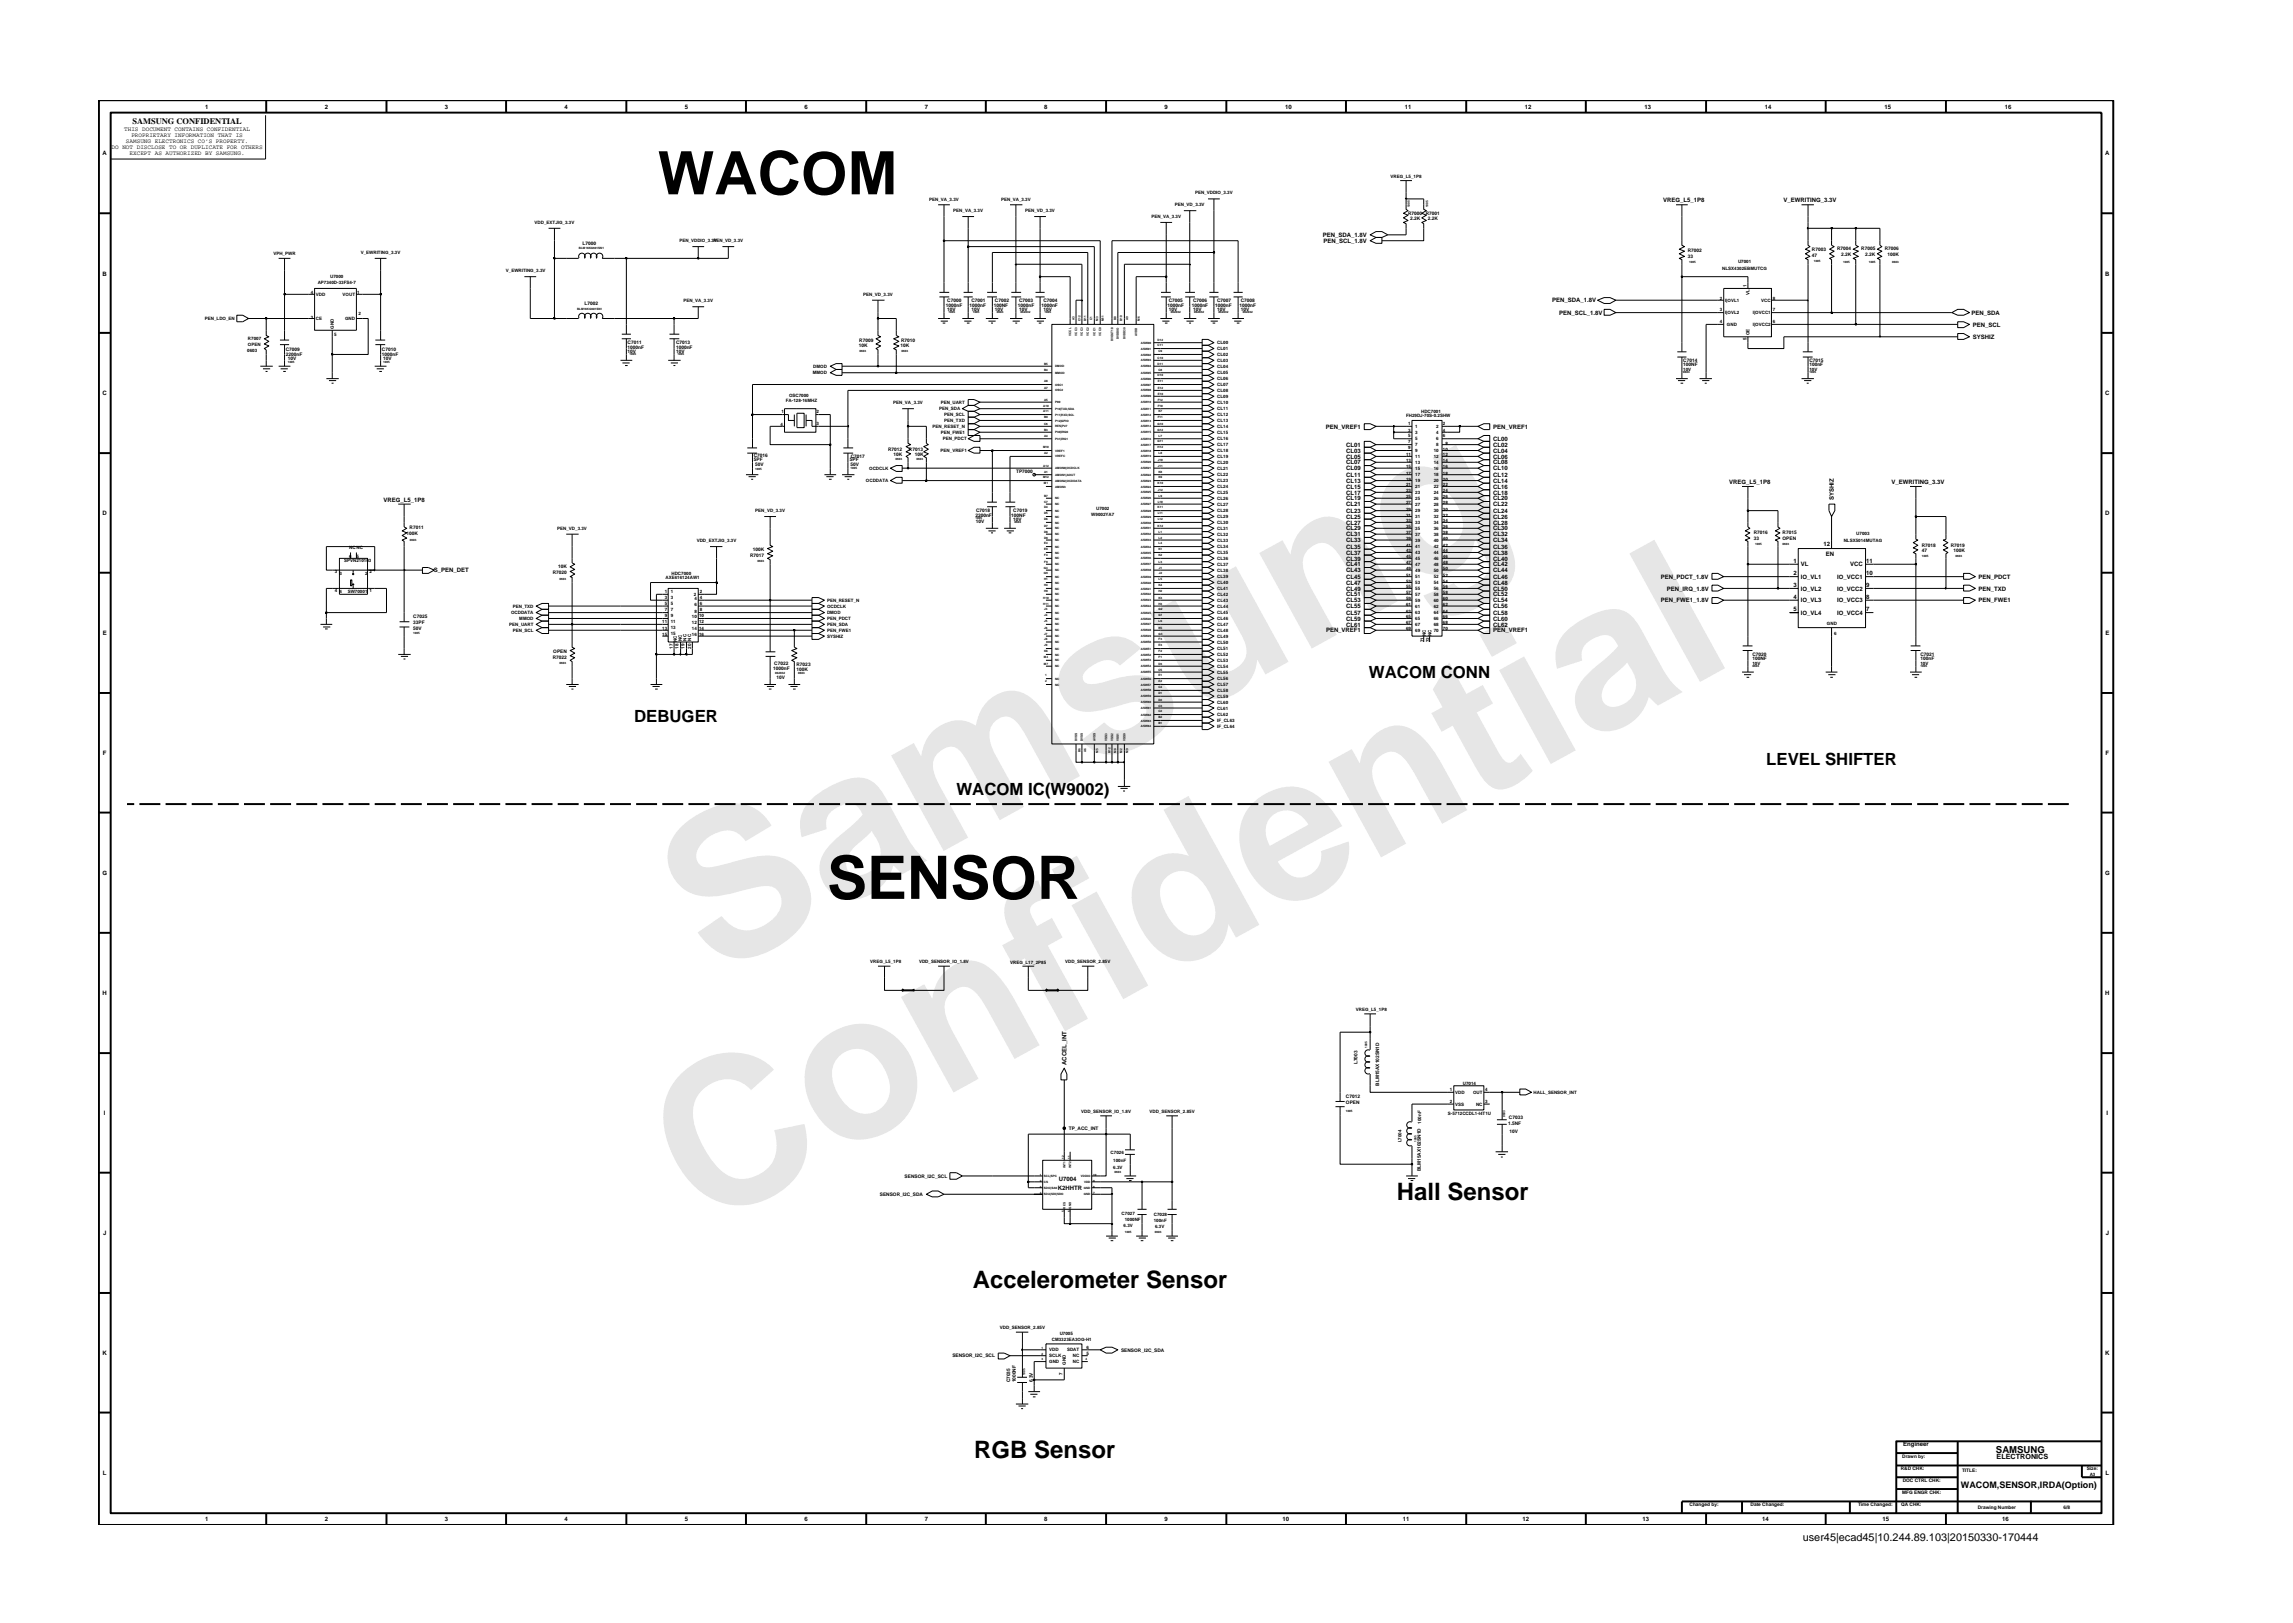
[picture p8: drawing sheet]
<svg xmlns="http://www.w3.org/2000/svg" width="297mm" height="210mm" viewBox="0 0 297 210" stroke-linecap="round" stroke-linejoin="round" font-family="sans-serif">
<defs><g id="words">
<g font-size="26.5" fill="#e6e6e6">
<text x="92.4" y="126.7" transform="rotate(-29 92.4 126.7)">Samsung</text>
<text x="91.1" y="159.4" transform="rotate(-29 91.1 159.4)">Confidential</text>
</g>
<g font-size="7.8">
<text x="85.2" y="25.2">WACOM</text>
<text x="107.1" y="116.4">SENSOR</text>
</g>
<g font-size="3.1">
<text x="181" y="155.5">Hall Sensor</text>
<text x="126" y="166.9">Accelerometer Sensor</text>
<text x="126.2" y="188.8">RGB Sensor</text>
</g>
<g font-size="2.2">
<text x="177.3" y="87.9">WACOM CONN</text>
<text x="82.1" y="93.5">DEBUGER</text>
<text x="228.8" y="99.1">LEVEL SHIFTER</text>
<text x="123.9" y="103">WACOM IC(W9002)</text>
</g>
<text font-size="1.4" x="233.5" y="199.7">user45|ecad45|10.244.89.103|20150330-170444</text>
<g font-size="1.2">
<text x="258.6" y="188.2">SAMSUNG</text>
<text x="254" y="192.7">WACOM,SENSOR,IRDA(Option)</text>
</g>
<text font-size="1.1" x="17.2" y="16.1">SAMSUNG CONFIDENTIAL</text>
<text font-size=".9" x="258.6" y="189">ELECTRONICS</text>
<g font-size=".8">
<text x="16.1" y="17">THIS DOCUMENT CONTAINS CONFIDENTIAL</text>
<text x="17" y="17.8">PROPRIETARY INFORMATION THAT IS</text>
<text x="26.6" y="14.1">1</text>
<text x="42.1" y="14.1">2</text>
<text x="57.6" y="14.1">3</text>
<text x="73.1" y="14.1">4</text>
<text x="88.7" y="14.1">5</text>
<text x="104.2" y="14.1">6</text>
<text x="119.8" y="14.1">7</text>
<text x="135.3" y="14.1">8</text>
<text x="150.9" y="14.1">9</text>
<text x="166.5" y="14.1">10</text>
<text x="182" y="14.1">11</text>
<text x="197.5" y="14.1">12</text>
<text x="213" y="14.1">13</text>
<text x="228.6" y="14.1">14</text>
<text x="244.1" y="14.1">15</text>
<text x="259.7" y="14.1">16</text>
<text x="13.3" y="20.1">A</text>
<text x="14.5" y="19.3">DO NOT DISCLOSE TO OR DUPLICATE FOR OTHERS</text>
<text x="16.3" y="18.5">SAMSUNG ELECTRONICS CO’S PROPERTY.</text>
<text x="16.8" y="20.1">EXCEPT AS AUTHORIZED BY SAMSUNG.</text>
<text x="272.7" y="20.1">A</text>
<text x="215.5" y="26.2">VREG_L5_1P8</text>
<text x="231" y="26.2">V_EWRITING_3.3V</text>
<text x="13.3" y="35.7">B</text>
<text x="171.4" y="30.7">PEN_SDA_1.8V</text>
<text x="171.5" y="31.5">PEN_SCL_1.8V</text>
<text x="272.7" y="35.7">B</text>
<text x="201.1" y="39.2">PEN_SDA_1.8V</text>
<text x="202" y="40.8">PEN_SCL_1.8V</text>
<text x="255.4" y="40.8">PEN_SDA</text>
<text x="255.6" y="43.9">SYSHIZ</text>
<text x="255.6" y="42.3">PEN_SCL</text>
<text x="13.3" y="51.2">C</text>
<text x="272.7" y="51.2">C</text>
<text x="171.8" y="55.5">PEN_VREF1</text>
<text x="174.4" y="59.4">CL05</text>
<text x="174.4" y="58.6">CL03</text>
<text x="174.4" y="57.9">CL01</text>
<text x="193.4" y="59.4">CL06</text>
<text x="193.4" y="57.9">CL02</text>
<text x="193.4" y="58.6">CL04</text>
<text x="193.4" y="57.1">CL00</text>
<text x="193.4" y="55.5">PEN_VREF1</text>
<text x="49.7" y="65.1">VREG_L5_1P8</text>
<text x="174.4" y="60.2">CL07</text>
<text x="174.4" y="60.9">CL09</text>
<text x="174.4" y="61.8">CL11</text>
<text x="174.4" y="62.5">CL13</text>
<text x="174.4" y="63.3">CL15</text>
<text x="174.4" y="64.1">CL17</text>
<text x="174.4" y="64.8">CL19</text>
<text x="174.4" y="65.6">CL21</text>
<text x="193.4" y="60.2">CL08</text>
<text x="193.4" y="60.9">CL10</text>
<text x="193.4" y="61.8">CL12</text>
<text x="193.4" y="62.5">CL14</text>
<text x="193.4" y="63.3">CL16</text>
<text x="193.4" y="64.1">CL18</text>
<text x="193.4" y="64.8">CL20</text>
<text x="193.4" y="65.6">CL22</text>
<text x="224" y="62.7">VREG_L5_1P8</text>
<text x="237.5" y="64.8" transform="rotate(-90 237.5 64.8)">SYSHIZ</text>
<text x="245" y="62.7">V_EWRITING_3.3V</text>
<text x="13.3" y="66.8">D</text>
<text x="174.4" y="71.9">CL37</text>
<text x="174.4" y="68">CL27</text>
<text x="174.4" y="68.7">CL29</text>
<text x="174.4" y="69.5">CL31</text>
<text x="174.4" y="70.2">CL33</text>
<text x="174.4" y="71.1">CL35</text>
<text x="174.4" y="66.4">CL23</text>
<text x="174.4" y="67.2">CL25</text>
<text x="193.4" y="71.1">CL36</text>
<text x="193.4" y="71.9">CL38</text>
<text x="193.4" y="67.2">CL26</text>
<text x="193.4" y="68">CL28</text>
<text x="193.4" y="68.7">CL30</text>
<text x="193.4" y="69.5">CL32</text>
<text x="193.4" y="70.2">CL34</text>
<text x="193.4" y="66.4">CL24</text>
<text x="236.2" y="70.7">12</text>
<text x="272.7" y="66.8">D</text>
<text x="56.2" y="74.1">S_PEN_DET</text>
<text x="174.4" y="75.7">CL47</text>
<text x="174.4" y="76.5">CL49</text>
<text x="174.4" y="77.3">CL51</text>
<text x="174.4" y="72.6">CL39</text>
<text x="174.4" y="73.4">CL41</text>
<text x="174.4" y="74.1">CL43</text>
<text x="174.4" y="75">CL45</text>
<text x="193.4" y="75">CL46</text>
<text x="193.4" y="75.7">CL48</text>
<text x="193.4" y="76.5">CL50</text>
<text x="193.4" y="77.3">CL52</text>
<text x="193.4" y="72.6">CL40</text>
<text x="193.4" y="73.4">CL42</text>
<text x="193.4" y="74.1">CL44</text>
<text x="215.2" y="75">PEN_PDCT_1.8V</text>
<text x="215.9" y="76.5">PEN_IRQ_1.8V</text>
<text x="232.3" y="74.5">2</text>
<text x="232.3" y="76.1">3</text>
<text x="232.3" y="77.6">4</text>
<text x="232.3" y="72.9">1</text>
<text x="233.3" y="75">IO_VL1</text>
<text x="233.3" y="76.5">IO_VL2</text>
<text x="233.3" y="73.4">VL</text>
<text x="236.5" y="72">EN</text>
<text x="238" y="75">IO_VCC1</text>
<text x="238" y="76.5">IO_VCC2</text>
<text x="239.7" y="73.4">VCC</text>
<text x="241.8" y="72.9">11</text>
<text x="241.8" y="74.5">10</text>
<text x="241.8" y="76.1">9</text>
<text x="241.8" y="77.6">8</text>
<text x="256.3" y="75">PEN_PDCT</text>
<text x="256.3" y="76.5">PEN_TXD</text>
<text x="13.3" y="82.3">E</text>
<text x="171.8" y="81.9">PEN_VREF1</text>
<text x="174.4" y="81.2">CL61</text>
<text x="174.4" y="78.8">CL55</text>
<text x="174.4" y="79.6">CL57</text>
<text x="174.4" y="80.4">CL59</text>
<text x="174.4" y="78">CL53</text>
<text x="193.4" y="80.4">CL60</text>
<text x="193.4" y="81.2">CL62</text>
<text x="193.4" y="78">CL54</text>
<text x="193.4" y="78.8">CL56</text>
<text x="193.4" y="79.6">CL58</text>
<text x="193.4" y="81.9">PEN_VREF1</text>
<text x="215.2" y="78">PEN_FWE1_1.8V</text>
<text x="232.3" y="79.2">5</text>
<text x="233.3" y="78">IO_VL3</text>
<text x="233.3" y="79.6">IO_VL4</text>
<text x="238" y="78">IO_VCC3</text>
<text x="238" y="79.6">IO_VCC4</text>
<text x="241.8" y="79.2">7</text>
<text x="256.3" y="78">PEN_FWE1</text>
<text x="272.7" y="82.3">E</text>
<text x="13.3" y="97.8">F</text>
<text x="272.8" y="97.8">F</text>
<text x="13.3" y="113.3">G</text>
<text x="272.7" y="113.3">G</text>
<text x="13.3" y="128.9">H</text>
<text x="272.7" y="128.9">H</text>
<text x="138.1" y="138" transform="rotate(-90 138.1 138)">ACCEL_INT</text>
<text x="13.5" y="144.4">I</text>
<text x="272.9" y="144.4">I</text>
<text x="137.1" y="154.2">K2HHTR</text>
<text x="137.1" y="153">U7004</text>
<text x="13.4" y="160">J</text>
<text x="272.8" y="160">J</text>
<text x="13.3" y="175.5">K</text>
<text x="272.7" y="175.5">K</text>
<text x="13.3" y="191.1">L</text>
<text x="246.5" y="187.3">Engineer</text>
<text x="272.8" y="191.1">L</text>
<text x="26.6" y="197.1">1</text>
<text x="42.1" y="197.1">2</text>
<text x="57.6" y="197.1">3</text>
<text x="73.1" y="197.1">4</text>
<text x="88.7" y="197.1">5</text>
<text x="104.2" y="197.1">6</text>
<text x="119.8" y="197.1">7</text>
<text x="135.3" y="197.1">8</text>
<text x="150.9" y="197.1">9</text>
<text x="166.1" y="197.1">10</text>
<text x="181.7" y="197.1">11</text>
<text x="197.2" y="197.1">12</text>
<text x="212.8" y="197.1">13</text>
<text x="228.3" y="197.1">14</text>
<text x="243.9" y="197.1">15</text>
<text x="259.4" y="197.1">16</text>
</g>
<g font-size=".6">
<text x="180.1" y="23">VREG_L5_1P8</text>
<text x="69.3" y="29">VDD_EXTJIG_3.3V</text>
<text x="120.4" y="26">PEN_VA_3.3V</text>
<text x="123.5" y="27.5">PEN_VA_3.3V</text>
<text x="129.7" y="26">PEN_VA_3.3V</text>
<text x="132.8" y="27.5">PEN_VD_3.3V</text>
<text x="149.1" y="28.3">PEN_VA_3.3V</text>
<text x="152.2" y="26.7">PEN_VD_3.3V</text>
<text x="154.8" y="25.1">PEN_VDDIO_3.3V</text>
<text x="182.4" y="27.9">R7000</text>
<text x="182.7" y="28.4">2.2K</text>
<text x="184.7" y="27.9">R7001</text>
<text x="185" y="28.4">2.2K</text>
<text x="35.4" y="33.1">VPH_PWR</text>
<text x="46.7" y="32.9">V_EWRITING_3.3V</text>
<text x="65.5" y="35.3">V_EWRITING_3.3V</text>
<text x="75.5" y="31.8">L7000</text>
<text x="88" y="31.4">PEN_VDDIO_3.3V</text>
<text x="92.4" y="31.4">PEN_VD_3.3V</text>
<text x="218.6" y="33.5">33</text>
<text x="218.6" y="32.7">R7002</text>
<text x="223.1" y="35">NLSX4302EBMUTCG</text>
<text x="225.1" y="34.1">U7001</text>
<text x="234.7" y="32.5">R7003</text>
<text x="234.7" y="33.3">47</text>
<text x="238" y="32.4">R7004</text>
<text x="238.5" y="33.2">2.2K</text>
<text x="241.1" y="32.4">R7005</text>
<text x="241.6" y="33.2">2.2K</text>
<text x="244.2" y="32.4">R7006</text>
<text x="244.5" y="33.2">100K</text>
<text x="26.5" y="41.5">PEN_LDO_EN</text>
<text x="40.3" y="41.3">3</text>
<text x="40.3" y="38.1">4</text>
<text x="40.9" y="41.5">CE</text>
<text x="40.9" y="38.3">VDD</text>
<text x="41.2" y="36.8">AP7340D-33FS4-7</text>
<text x="42.8" y="36">U7000</text>
<text x="44.4" y="38.3">VOUT</text>
<text x="44.7" y="41.5">GND</text>
<text x="46.3" y="38.1">1</text>
<text x="46.4" y="40.8">2</text>
<text x="75.7" y="39.5">L7002</text>
<text x="88.5" y="39.1">PEN_VA_3.3V</text>
<text x="111.8" y="38.3">PEN_VD_3.3V</text>
<text x="122.5" y="39.7">1000nF</text>
<text x="122.7" y="39.1">C7000</text>
<text x="122.7" y="40.3">10V</text>
<text x="125.6" y="39.7">1000nF</text>
<text x="125.8" y="40.3">10V</text>
<text x="125.8" y="39.1">C7001</text>
<text x="128.7" y="39.7">100NF</text>
<text x="128.9" y="39.1">C7002</text>
<text x="128.9" y="40.3">10V</text>
<text x="131.9" y="39.7">1000nF</text>
<text x="132" y="40.3">10V</text>
<text x="132" y="39.1">C7003</text>
<text x="134.9" y="39.7">1000nF</text>
<text x="135.2" y="40.3">10V</text>
<text x="135.2" y="39.1">C7004</text>
<text x="151.2" y="39.7">1000nF</text>
<text x="151.4" y="40.3">10V</text>
<text x="151.4" y="39.1">C7005</text>
<text x="154.4" y="39.7">1000nF</text>
<text x="154.5" y="40.3">10V</text>
<text x="154.5" y="39.1">C7006</text>
<text x="157.4" y="39.7">1000nF</text>
<text x="157.7" y="40.3">10V</text>
<text x="157.7" y="39.1">C7007</text>
<text x="160.6" y="39.7">1000nF</text>
<text x="160.7" y="39.1">C7008</text>
<text x="160.7" y="40.3">10V</text>
<text x="222.8" y="38.8">2</text>
<text x="222.8" y="40.3">3</text>
<text x="222.8" y="41.9">4</text>
<text x="223.5" y="39.1">I|OVL1</text>
<text x="223.5" y="40.7">I|OVL2</text>
<text x="226.3" y="37.2" transform="rotate(-90 226.3 37.2)">1</text>
<text x="226.6" y="38.3" transform="rotate(-90 226.6 38.3)">VL</text>
<text x="227.1" y="40.7">I|OVCC1</text>
<text x="228.2" y="39.1">VCC</text>
<text x="229.6" y="40.3">7</text>
<text x="229.6" y="41.9">6</text>
<text x="229.6" y="38.8">8</text>
<text x="32" y="45.6">0603</text>
<text x="32.1" y="44.1">R7007</text>
<text x="32.1" y="44.8">OPEN</text>
<text x="37" y="46.1">2200nF</text>
<text x="37" y="45.5">C7009</text>
<text x="37.3" y="46.7">10V</text>
<text x="43.3" y="42.6" transform="rotate(-90 43.3 42.6)">GND</text>
<text x="43.3" y="43.6">5</text>
<text x="49.5" y="45.5">C7010</text>
<text x="49.5" y="46.1">1000nF</text>
<text x="49.6" y="46.7">10V</text>
<text x="81.3" y="45.2">1000nF</text>
<text x="81.3" y="45.7">10V</text>
<text x="81.3" y="44.6">C7011</text>
<text x="87.6" y="45.2">1000nF</text>
<text x="87.6" y="45.7">10V</text>
<text x="87.6" y="44.6">C7013</text>
<text x="105.4" y="47.7">DMOD</text>
<text x="111.2" y="45">10K</text>
<text x="111.3" y="44.3">R7009</text>
<text x="116.7" y="45">10K</text>
<text x="116.7" y="44.3">R7010</text>
<text x="157.7" y="47.7">CL04</text>
<text x="157.7" y="46.1">CL02</text>
<text x="157.7" y="44.6">CL00</text>
<text x="157.7" y="46.9">CL03</text>
<text x="157.7" y="45.4">CL01</text>
<text x="218" y="46.9">C7014</text>
<text x="218" y="47.4">100NF</text>
<text x="223.7" y="42.2">GND</text>
<text x="226.3" y="44" transform="rotate(-90 226.3 44)">5</text>
<text x="226.6" y="43.5" transform="rotate(-90 226.6 43.5)">OE</text>
<text x="227.1" y="42.2">I|OVCC2</text>
<text x="234.4" y="47.4">100nF</text>
<text x="234.4" y="46.9">C7015</text>
<text x="101.2" y="53.5">1</text>
<text x="101.8" y="52.1">FA-128-16MHZ</text>
<text x="102.2" y="51.4">OSC7000</text>
<text x="105.3" y="48.5">MMOD</text>
<text x="105.8" y="53.5">2</text>
<text x="115.7" y="52.3">PEN_VA_3.3V</text>
<text x="121.7" y="53.2">PEN_SDA</text>
<text x="121.9" y="52.3">PEN_UART</text>
<text x="122.3" y="53.9">PEN_SCL</text>
<text x="157.7" y="49.3">CL06</text>
<text x="157.7" y="50.8">CL08</text>
<text x="157.7" y="52.3">CL10</text>
<text x="157.7" y="53.9">CL12</text>
<text x="157.7" y="50">CL07</text>
<text x="157.7" y="51.5">CL09</text>
<text x="157.7" y="48.5">CL05</text>
<text x="157.7" y="53.2">CL11</text>
<text x="184.1" y="53.5">HDC7001</text>
<text x="218" y="48">10V</text>
<text x="234.4" y="48">10V</text>
<text x="97.6" y="59.7">5PF</text>
<text x="97.6" y="59.2">C7016</text>
<text x="101.1" y="55.2">4</text>
<text x="105.8" y="55.1">3</text>
<text x="110.1" y="59.7">5PF</text>
<text x="110.2" y="59.3">C7017</text>
<text x="115" y="58.4">R7012</text>
<text x="115.7" y="59.1">10K</text>
<text x="117.7" y="58.4">R7013</text>
<text x="118.5" y="59.1">10K</text>
<text x="120.8" y="55.4">PEN_RESET_N</text>
<text x="121.9" y="58.6">PEN_VREF1</text>
<text x="121.9" y="56.2">PEN_FWE1</text>
<text x="122.1" y="57.1">PEN_PDCT</text>
<text x="122.3" y="54.7">PEN_TXD</text>
<text x="157.7" y="57.8">CL17</text>
<text x="157.7" y="59.3">CL19</text>
<text x="157.7" y="57.1">CL16</text>
<text x="157.7" y="56.2">CL15</text>
<text x="157.7" y="55.4">CL14</text>
<text x="157.7" y="54.7">CL13</text>
<text x="157.7" y="58.6">CL18</text>
<text x="182.1" y="54">FH29DJ-70S-0.2SHW</text>
<text x="182.1" y="59.9">13</text>
<text x="182.1" y="59.1">11</text>
<text x="182.4" y="55.1">1</text>
<text x="182.4" y="55.9">3</text>
<text x="182.4" y="56.7">5</text>
<text x="182.4" y="57.4">7</text>
<text x="182.4" y="58.2">9</text>
<text x="183.3" y="55.4">1</text>
<text x="183.3" y="59.3">11</text>
<text x="183.3" y="56.2">3</text>
<text x="183.3" y="57">5</text>
<text x="183.3" y="57.8">7</text>
<text x="183.3" y="58.5">9</text>
<text x="185.7" y="58.5">10</text>
<text x="185.7" y="59.3">12</text>
<text x="186.1" y="56.2">4</text>
<text x="186.1" y="55.4">2</text>
<text x="186.1" y="57">6</text>
<text x="186.1" y="57.8">8</text>
<text x="186.9" y="55.9">4</text>
<text x="186.9" y="55.1">2</text>
<text x="186.9" y="56.7">6</text>
<text x="186.9" y="58.4">10</text>
<text x="186.9" y="59.9">14</text>
<text x="186.9" y="59.1">12</text>
<text x="187.2" y="57.6">8</text>
<text x="97.8" y="60.3">50V</text>
<text x="110.2" y="60.3">50V</text>
<text x="112.2" y="62.5">OCDDATA</text>
<text x="112.6" y="60.9">OCDCLK</text>
<text x="131.6" y="61.3">TP7000</text>
<text x="157.7" y="64">CL25</text>
<text x="157.7" y="63.2">CL24</text>
<text x="157.7" y="61.7">CL22</text>
<text x="157.7" y="60.1">CL20</text>
<text x="157.7" y="64.8">CL26</text>
<text x="157.7" y="65.5">CL27</text>
<text x="157.7" y="60.9">CL21</text>
<text x="157.7" y="62.5">CL23</text>
<text x="182.1" y="60.6">15</text>
<text x="182.1" y="61.5">17</text>
<text x="182.1" y="63.8">23</text>
<text x="182.1" y="64.5">25</text>
<text x="182.1" y="65.3">27</text>
<text x="182.1" y="62.3">19</text>
<text x="182.1" y="63">21</text>
<text x="183.3" y="60.9">15</text>
<text x="183.3" y="61.7">17</text>
<text x="183.3" y="62.4">19</text>
<text x="183.3" y="60.1">13</text>
<text x="183.3" y="64">23</text>
<text x="183.3" y="64.8">25</text>
<text x="183.3" y="65.6">27</text>
<text x="183.3" y="63.2">21</text>
<text x="185.7" y="60.9">16</text>
<text x="185.7" y="61.7">18</text>
<text x="185.7" y="60.1">14</text>
<text x="185.7" y="64.8">26</text>
<text x="185.7" y="65.6">28</text>
<text x="185.7" y="64">24</text>
<text x="185.7" y="63.2">22</text>
<text x="185.7" y="62.4">20</text>
<text x="186.9" y="60.6">16</text>
<text x="186.9" y="61.5">18</text>
<text x="186.9" y="63.8">24</text>
<text x="186.9" y="64.5">26</text>
<text x="186.9" y="65.3">28</text>
<text x="186.9" y="63">22</text>
<text x="186.9" y="62.3">20</text>
<text x="45.2" y="71.1">NCNC</text>
<text x="52.6" y="69.3">100K</text>
<text x="53.1" y="68.6">R7011</text>
<text x="72.2" y="68.7">PEN_VD_3.3V</text>
<text x="90.2" y="70.2">VDD_EXTJIG_3.3V</text>
<text x="97.5" y="71.3">100K</text>
<text x="97.8" y="66.4">PEN_VD_3.3V</text>
<text x="126.4" y="66.9">2200nF</text>
<text x="126.4" y="67.7">10V</text>
<text x="126.4" y="66.3">C7018</text>
<text x="131" y="66.9">100NF</text>
<text x="131.3" y="67.5">10V</text>
<text x="131.3" y="66.3">C7019</text>
<text x="141.4" y="66.9">W9002YA7</text>
<text x="142" y="66.1">U7002</text>
<text x="157.7" y="66.4">CL28</text>
<text x="157.7" y="67.1">CL29</text>
<text x="157.7" y="68.7">CL31</text>
<text x="157.7" y="70.2">CL33</text>
<text x="157.7" y="71">CL34</text>
<text x="157.7" y="71.8">CL35</text>
<text x="157.7" y="67.9">CL30</text>
<text x="157.7" y="69.4">CL32</text>
<text x="182.1" y="69.2">37</text>
<text x="182.1" y="70">39</text>
<text x="182.1" y="68.4">35</text>
<text x="182.1" y="66.2">29</text>
<text x="182.1" y="67.7">33</text>
<text x="182.1" y="66.9">31</text>
<text x="182.1" y="71.6">43</text>
<text x="182.1" y="70.8">41</text>
<text x="183.3" y="69.5">37</text>
<text x="183.3" y="70.2">39</text>
<text x="183.3" y="66.3">29</text>
<text x="183.3" y="68.6">35</text>
<text x="183.3" y="67.1">31</text>
<text x="183.3" y="67.8">33</text>
<text x="183.3" y="71.7">43</text>
<text x="183.3" y="71">41</text>
<text x="185.7" y="69.5">38</text>
<text x="185.7" y="67.8">34</text>
<text x="185.7" y="68.6">36</text>
<text x="185.7" y="70.2">40</text>
<text x="185.7" y="66.3">30</text>
<text x="185.7" y="67.1">32</text>
<text x="185.7" y="71.7">44</text>
<text x="185.7" y="71">42</text>
<text x="186.9" y="69.2">38</text>
<text x="186.9" y="68.4">36</text>
<text x="186.9" y="66.2">30</text>
<text x="186.9" y="66.9">32</text>
<text x="186.9" y="67.7">34</text>
<text x="186.9" y="71.6">44</text>
<text x="186.9" y="70">40</text>
<text x="186.9" y="70.8">42</text>
<text x="227.2" y="70">33</text>
<text x="227.2" y="69.2">R7016</text>
<text x="230.9" y="69.2">R7015</text>
<text x="230.9" y="70">OPEN</text>
<text x="238.8" y="70.2">NLSX5014MUTAG</text>
<text x="240.5" y="69.2">U7003</text>
<text x="248.9" y="70.8">R7018</text>
<text x="248.9" y="71.6">47</text>
<text x="252.7" y="70.8">R7019</text>
<text x="253.1" y="71.6">100K</text>
<text x="43.4" y="74.3">3</text>
<text x="43.4" y="76.7">4</text>
<text x="44" y="74.5">3</text>
<text x="44" y="76.8">4</text>
<text x="44.6" y="72.8">SPVN210103</text>
<text x="45" y="76.8">SW70001</text>
<text x="45.2" y="72.3">6</text>
<text x="46.2" y="72.3">5</text>
<text x="47.3" y="74.5">2</text>
<text x="47.9" y="76.7">1</text>
<text x="47.9" y="74.3">2</text>
<text x="71.6" y="74.4">R7020</text>
<text x="72.3" y="73.6">10K</text>
<text x="86.1" y="77.6">3</text>
<text x="86.1" y="76.8">1</text>
<text x="86.2" y="75">AXE616124AW1</text>
<text x="86.9" y="77.6">3</text>
<text x="86.9" y="76.8">1</text>
<text x="87" y="74.5">HDC7000</text>
<text x="89.9" y="77.2">2</text>
<text x="90" y="77.8">4</text>
<text x="90.6" y="76.8">2</text>
<text x="90.6" y="77.6">4</text>
<text x="97.2" y="72.1">R7017</text>
<text x="107.1" y="78">PEN_RESET_N</text>
<text x="157.7" y="72.5">CL36</text>
<text x="157.7" y="73.3">CL37</text>
<text x="157.7" y="74.1">CL38</text>
<text x="157.7" y="78">CL43</text>
<text x="157.7" y="74.9">CL39</text>
<text x="157.7" y="75.7">CL40</text>
<text x="157.7" y="76.4">CL41</text>
<text x="157.7" y="77.2">CL42</text>
<text x="182.1" y="72.3">45</text>
<text x="182.1" y="73.1">47</text>
<text x="182.1" y="75.5">53</text>
<text x="182.1" y="77.8">59</text>
<text x="182.1" y="74.7">51</text>
<text x="182.1" y="77">57</text>
<text x="182.1" y="73.9">49</text>
<text x="182.1" y="76.2">55</text>
<text x="183.3" y="72.5">45</text>
<text x="183.3" y="73.3">47</text>
<text x="183.3" y="76.4">55</text>
<text x="183.3" y="75.6">53</text>
<text x="183.3" y="74.9">51</text>
<text x="183.3" y="77.2">57</text>
<text x="183.3" y="74.1">49</text>
<text x="185.7" y="72.5">46</text>
<text x="185.7" y="73.3">48</text>
<text x="185.7" y="75.6">54</text>
<text x="185.7" y="74.9">52</text>
<text x="185.7" y="77.2">58</text>
<text x="185.7" y="74.1">50</text>
<text x="185.7" y="76.4">56</text>
<text x="186.9" y="72.3">46</text>
<text x="186.9" y="75.5">54</text>
<text x="186.9" y="74.7">52</text>
<text x="186.9" y="77">58</text>
<text x="186.9" y="73.1">48</text>
<text x="186.9" y="73.9">50</text>
<text x="186.9" y="77.8">60</text>
<text x="186.9" y="76.2">56</text>
<text x="53.5" y="80.1">C7025</text>
<text x="53.5" y="80.9">33PF</text>
<text x="53.5" y="81.6">50V</text>
<text x="66" y="81.1">PEN_UART</text>
<text x="66.2" y="79.6">OCDDATA</text>
<text x="66.4" y="81.9">PEN_SCL</text>
<text x="66.4" y="78.7">PEN_TXD</text>
<text x="67.3" y="80.3">MMOD</text>
<text x="85.8" y="80.7">11</text>
<text x="85.8" y="81.6">13</text>
<text x="85.8" y="82.4">15</text>
<text x="86.1" y="78.4">5</text>
<text x="86.1" y="79.2">7</text>
<text x="86.1" y="80">9</text>
<text x="86.9" y="78.4">5</text>
<text x="86.9" y="79.2">7</text>
<text x="86.9" y="80">9</text>
<text x="86.9" y="80.7">11</text>
<text x="86.9" y="81.5">13</text>
<text x="86.9" y="82.2">15</text>
<text x="87.7" y="83.2" transform="rotate(-90 87.7 83.2)">NC</text>
<text x="88.3" y="83.1" transform="rotate(-90 88.3 83.1)">NC</text>
<text x="88.9" y="83" transform="rotate(-90 88.9 83)">NC</text>
<text x="89.5" y="83" transform="rotate(-90 89.5 83)">NC</text>
<text x="89.6" y="81.6">14 14</text>
<text x="89.6" y="80.1">10</text>
<text x="89.6" y="80.9">12</text>
<text x="89.6" y="82.4">16</text>
<text x="90" y="78.5">6</text>
<text x="90" y="79.4">8</text>
<text x="90.6" y="80">10</text>
<text x="90.6" y="80.7">12</text>
<text x="90.6" y="82.4">16</text>
<text x="90.6" y="78.4">6</text>
<text x="90.6" y="79.2">8</text>
<text x="107.1" y="81.1">PEN_SDA</text>
<text x="107.1" y="81.9">PEN_FWE1</text>
<text x="107.1" y="80.3">PEN_PDCT</text>
<text x="107.1" y="79.6">DMOD</text>
<text x="107.1" y="82.6">SYSHIZ</text>
<text x="107.1" y="78.7">OCDCLK</text>
<text x="157.7" y="81.1">CL47</text>
<text x="157.7" y="81.9">CL48</text>
<text x="157.7" y="79.6">CL45</text>
<text x="157.7" y="83.4">CL50</text>
<text x="157.7" y="80.3">CL46</text>
<text x="157.7" y="82.6">CL49</text>
<text x="157.7" y="78.7">CL44</text>
<text x="182.1" y="78.5">61</text>
<text x="182.1" y="81.6">69</text>
<text x="182.1" y="79.4">63</text>
<text x="182.1" y="80.1">65</text>
<text x="182.1" y="80.9">67</text>
<text x="183.3" y="78">59</text>
<text x="183.3" y="78.8">61</text>
<text x="183.3" y="81.8">69</text>
<text x="183.3" y="79.5">63</text>
<text x="183.3" y="80.3">65</text>
<text x="183.3" y="81.1">67</text>
<text x="184.4" y="83.2" transform="rotate(-90 184.4 83.2)">71</text>
<text x="184.7" y="82.4" transform="rotate(-90 184.7 82.4)">NC</text>
<text x="185.2" y="83.2" transform="rotate(-90 185.2 83.2)">72</text>
<text x="185.4" y="82.4" transform="rotate(-90 185.4 82.4)">NC</text>
<text x="185.7" y="78.8">62</text>
<text x="185.7" y="78">60</text>
<text x="185.7" y="79.5">64</text>
<text x="185.7" y="81.1">68</text>
<text x="185.7" y="80.3">66</text>
<text x="185.7" y="81.8">70</text>
<text x="186.9" y="78.5">62</text>
<text x="186.9" y="79.4">64</text>
<text x="186.9" y="80.1">66</text>
<text x="186.9" y="80.9">68</text>
<text x="186.9" y="81.6">70</text>
<text x="236.7" y="80.9">GND</text>
<text x="237.6" y="82.2">6</text>
<text x="71.6" y="85.3">R7022</text>
<text x="71.7" y="84.6">OPEN</text>
<text x="87.2" y="84" transform="rotate(-90 87.2 84)">17</text>
<text x="87.9" y="84" transform="rotate(-90 87.9 84)">18</text>
<text x="88.7" y="84" transform="rotate(-90 88.7 84)">19</text>
<text x="89.5" y="84" transform="rotate(-90 89.5 84)">20</text>
<text x="100.2" y="86.8">1000nF</text>
<text x="100.3" y="86.2">C7022</text>
<text x="100.6" y="87.9">10V</text>
<text x="103.2" y="86.3">R7023</text>
<text x="103.2" y="86.9">100K</text>
<text x="157.7" y="88.9">CL57</text>
<text x="157.7" y="87.3">CL55</text>
<text x="157.7" y="89.6">CL58</text>
<text x="157.7" y="88.1">CL56</text>
<text x="157.7" y="86.5">CL54</text>
<text x="157.7" y="85">CL52</text>
<text x="157.7" y="84.2">CL51</text>
<text x="157.7" y="85.8">CL53</text>
<text x="227" y="85.5">100NF</text>
<text x="227" y="86.1">10V</text>
<text x="227" y="84.9">C7020</text>
<text x="248.8" y="84.9">C7021</text>
<text x="248.8" y="86.1">10V</text>
<text x="248.8" y="85.5">100nF</text>
<text x="157.7" y="94.3">IF_CL64</text>
<text x="157.7" y="90.4">CL59</text>
<text x="157.7" y="91.9">CL61</text>
<text x="157.7" y="92.8">CL62</text>
<text x="157.7" y="93.5">IF_CL63</text>
<text x="157.7" y="91.2">CL60</text>
<text x="112.7" y="124.8">VREG_L5_1P8</text>
<text x="119" y="124.8">VDD_SENSOR_IO_1.8V</text>
<text x="130.9" y="124.9">VREG_L17_2P85</text>
<text x="138" y="124.8">VDD_SENSOR_2.85V</text>
<text x="175.7" y="131">VREG_L5_1P8</text>
<text x="175.9" y="137.9" transform="rotate(-90 175.9 137.9)">L7003</text>
<text x="174.4" y="143">OPEN</text>
<text x="174.4" y="142.3">C7012</text>
<text x="178.6" y="140.7" transform="rotate(-90 178.6 140.7)">BLM15AX102SN1D</text>
<text x="187.8" y="141.3">1</text>
<text x="187.8" y="142.9">2</text>
<text x="188.5" y="143.2">VSS</text>
<text x="188.5" y="141.7">VDD</text>
<text x="189.5" y="140.6">U7014</text>
<text x="190.8" y="141.7">OUT</text>
<text x="191.2" y="143.2">NC</text>
<text x="192.4" y="142.9">3</text>
<text x="192.4" y="141.3">4</text>
<text x="198.7" y="141.7">HALL_SENSOR_INT</text>
<text x="138.5" y="146.4">TP_ACC_INT</text>
<text x="140" y="144.2">VDD_SENSOR_IO_1.8V</text>
<text x="143.9" y="149.5">C7026</text>
<text x="148.9" y="144.2">VDD_SENSOR_2.85V</text>
<text x="181.6" y="148" transform="rotate(-90 181.6 148)">L7004</text>
<text x="184.1" y="145.6" transform="rotate(-90 184.1 145.6)">100nF</text>
<text x="187.6" y="144.4">S-5712CCDL1-I4T1U</text>
<text x="195.4" y="145.8">1.5NF</text>
<text x="195.5" y="145">C7033</text>
<text x="195.5" y="146.8">10V</text>
<text x="114" y="154.9">SENSOR_I2C_SDA</text>
<text x="117.2" y="152.6">SENSOR_I2C_SCL</text>
<text x="144.2" y="150.6">100nF</text>
<text x="144.2" y="151.4">6.3V</text>
<text x="184.1" y="151.8" transform="rotate(-90 184.1 151.8)">BLM15AX102SN1D</text>
<text x="145.3" y="157.4">C7027</text>
<text x="145.6" y="158.9">6.3V</text>
<text x="145.7" y="158.2">1000NF</text>
<text x="149.5" y="158.4">100nF</text>
<text x="149.5" y="157.6">C7028</text>
<text x="149.6" y="159.1">6.3V</text>
<text x="129.5" y="172.2">VDD_SENSOR_2.85V</text>
<text x="136.3" y="173.7">CM3323EA3OG-H1</text>
<text x="137.3" y="172.9">U7005</text>
<text x="123.4" y="175.9">SENSOR_I2C_SCL</text>
<text x="130.8" y="179.1" transform="rotate(-90 130.8 179.1)">C7035</text>
<text x="131.6" y="179.1" transform="rotate(-90 131.6 179.1)">1000NF</text>
<text x="133.8" y="179.1" transform="rotate(-90 133.8 179.1)">6.3V</text>
<text x="135.9" y="175.8">SCLK</text>
<text x="135.9" y="176.6">GND</text>
<text x="135.9" y="175.1">VDD</text>
<text x="137.7" y="178.2" transform="rotate(-90 137.7 178.2)">7</text>
<text x="138.1" y="176.8" transform="rotate(-90 138.1 176.8)">GND</text>
<text x="138.2" y="175.1">SDAT</text>
<text x="139" y="175.8">NC</text>
<text x="139" y="176.6">NC</text>
<text x="140.8" y="175.5">5</text>
<text x="140.8" y="174.7">6</text>
<text x="145.2" y="175.1">SENSOR_I2C_SDA</text>
<text x="246.2" y="190.4">R&amp;D CHK:</text>
<text x="246.4" y="188.9">Drawn by:</text>
<text x="254.2" y="190.7">TITLE:</text>
<text x="270.3" y="190.4">Size:</text>
<text x="270.7" y="191.2">A3</text>
<text x="218.9" y="195.1">Changed by:</text>
<text x="226.8" y="195.1">Date Changed:</text>
<text x="240.7" y="195.1">Time Changed:</text>
<text x="246.3" y="195.1">QA CHK:</text>
<text x="246.4" y="193.5">MFG ENGR CHK:</text>
<text x="246.5" y="192">DOC CTRL CHK:</text>
<text x="256.2" y="195.5">Drawing Number</text>
<text x="267.3" y="195.5">6/8</text>
</g>
<g font-size=".4">
<text x="182.6" y="26.9" transform="rotate(-90 182.6 26.9)">1005</text>
<text x="185" y="26.9" transform="rotate(-90 185 26.9)">1005</text>
<text x="75" y="32.3">BLM18KG601SN1</text>
<text x="218.8" y="34.1">1005</text>
<text x="235" y="33.9">1005</text>
<text x="238.8" y="34">1005</text>
<text x="242.1" y="34">1005</text>
<text x="245.1" y="34">0603</text>
<text x="74.7" y="40.2">BLM18KG601SN1</text>
<text x="122.9" y="40.6">1005</text>
<text x="126" y="40.6">1005</text>
<text x="129.1" y="40.6">0603</text>
<text x="132.2" y="40.6">062032</text>
<text x="135.3" y="40.6">1005</text>
<text x="139.2" y="41.5" transform="rotate(-90 139.2 41.5)">A3</text>
<text x="140" y="41.6" transform="rotate(-90 140 41.6)">C12</text>
<text x="140.7" y="41.6" transform="rotate(-90 140.7 41.6)">B11</text>
<text x="141.5" y="41.5" transform="rotate(-90 141.5 41.5)">C1</text>
<text x="142.2" y="41.5" transform="rotate(-90 142.2 41.5)">M3</text>
<text x="143" y="41.6" transform="rotate(-90 143 41.6)">M11</text>
<text x="144.6" y="41.5" transform="rotate(-90 144.6 41.5)">B8</text>
<text x="145.4" y="41.6" transform="rotate(-90 145.4 41.6)">B10</text>
<text x="146.1" y="41.5" transform="rotate(-90 146.1 41.5)">A9</text>
<text x="147.7" y="41.5" transform="rotate(-90 147.7 41.5)">M6</text>
<text x="151.7" y="40.6">062032</text>
<text x="154.7" y="40.6">062032</text>
<text x="157.8" y="40.6">062032</text>
<text x="161" y="40.6">062032</text>
<text x="37.3" y="47">1005</text>
<text x="49.6" y="47">1005</text>
<text x="81.6" y="46">1005</text>
<text x="87.7" y="46">1005</text>
<text x="111.3" y="45.6">0603</text>
<text x="116.8" y="45.6">0603</text>
<text x="135.2" y="47.2">B5</text>
<text x="136.7" y="47.6">DMOD</text>
<text x="138.8" y="43.5" transform="rotate(-90 138.8 43.5)">VCCL</text>
<text x="139.5" y="43.5" transform="rotate(-90 139.5 43.5)">VCC3</text>
<text x="140.3" y="43.5" transform="rotate(-90 140.3 43.5)">VCC3</text>
<text x="141.1" y="43.5" transform="rotate(-90 141.1 43.5)">VCC2</text>
<text x="141.9" y="43.5" transform="rotate(-90 141.9 43.5)">VCC1</text>
<text x="142.7" y="43.5" transform="rotate(-90 142.7 43.5)">VCC0</text>
<text x="144.2" y="44.2" transform="rotate(-90 144.2 44.2)">DVOUT18</text>
<text x="144.9" y="44" transform="rotate(-90 144.9 44)">DVDDIO</text>
<text x="145.8" y="44" transform="rotate(-90 145.8 44)">DVDD30</text>
<text x="147.3" y="43.5" transform="rotate(-90 147.3 43.5)">AVDD</text>
<text x="147.8" y="46.1">ASW02</text>
<text x="147.8" y="47.6">ASW04</text>
<text x="147.8" y="44.5">ASW00</text>
<text x="147.8" y="46.8">ASW03</text>
<text x="147.8" y="45.3">ASW01</text>
<text x="150" y="47.2">D11</text>
<text x="150" y="44.1">D12</text>
<text x="150" y="46.5">C10</text>
<text x="150" y="44.9">C11</text>
<text x="150.1" y="45.6">C9</text>
<text x="135.1" y="52.7">A10</text>
<text x="135.1" y="53.4">A11</text>
<text x="135.2" y="50.4">A7</text>
<text x="135.2" y="49.5">A8</text>
<text x="135.2" y="51.9">A5</text>
<text x="135.2" y="48">B4</text>
<text x="136.7" y="50.7">OSC2</text>
<text x="136.7" y="50">OSC1</text>
<text x="136.7" y="53.1">P10|TXD,SDA</text>
<text x="136.7" y="53.8">P11|RXD,SCL</text>
<text x="136.7" y="52.2">P00</text>
<text x="136.7" y="48.4">MMOD</text>
<text x="147.8" y="51.5">ASW09</text>
<text x="147.8" y="50">ASW07</text>
<text x="147.8" y="50.7">ASW08</text>
<text x="147.8" y="48.4">ASW05</text>
<text x="147.8" y="49.2">ASW06</text>
<text x="147.8" y="53.1">ASW11</text>
<text x="147.8" y="52.2">ASW10</text>
<text x="147.8" y="53.8">ASW12</text>
<text x="150" y="48.8">D10</text>
<text x="150" y="51.1">E10</text>
<text x="150" y="49.5">E11</text>
<text x="150" y="50.4">E12</text>
<text x="150" y="52.7">F10</text>
<text x="150" y="51.9">F12</text>
<text x="150.1" y="48">C8</text>
<text x="150.1" y="53.4">K7</text>
<text x="218" y="48.3">0603</text>
<text x="234.4" y="48.3">1005</text>
<text x="116" y="59.6">0603</text>
<text x="118.7" y="59.6">0603</text>
<text x="135.1" y="58.1">M10</text>
<text x="135.2" y="55">C6</text>
<text x="135.2" y="54.2">B9</text>
<text x="135.2" y="58.8">A2</text>
<text x="135.2" y="56.6">A4</text>
<text x="135.2" y="55.8">B3</text>
<text x="136.7" y="55.4">RES|P27</text>
<text x="136.7" y="58.5">VREF1</text>
<text x="136.7" y="54.6">P12|GPIO</text>
<text x="136.7" y="59.3">VREFC</text>
<text x="136.7" y="57">P31|IRQ1</text>
<text x="136.7" y="56.1">P30|IRQ0</text>
<text x="147.8" y="54.6">ASW13</text>
<text x="147.8" y="58.5">ASW18</text>
<text x="147.8" y="55.4">ASW14</text>
<text x="147.8" y="57.7">ASW17</text>
<text x="147.8" y="56.1">ASW15</text>
<text x="147.8" y="57">ASW16</text>
<text x="147.8" y="59.3">ASW19</text>
<text x="149.9" y="55">G10</text>
<text x="149.9" y="57.3">G11</text>
<text x="149.9" y="55.8">G12</text>
<text x="150" y="58.1">H12</text>
<text x="150" y="54.2">F11</text>
<text x="150" y="59.7">J10</text>
<text x="150.1" y="56.6">L7</text>
<text x="150.1" y="58.8">L8</text>
<text x="97.8" y="60.9">1005</text>
<text x="110.2" y="60.8">1005</text>
<text x="135.1" y="62">M12</text>
<text x="135.1" y="60.5">A12</text>
<text x="135.2" y="62.7">M1</text>
<text x="135.2" y="65.9">D4</text>
<text x="135.2" y="65.1">C7</text>
<text x="135.2" y="64.3">B7</text>
<text x="135.2" y="61.2">A1</text>
<text x="136.7" y="65.4">NC</text>
<text x="136.7" y="63.2">AMON3</text>
<text x="136.7" y="62.4">AMON2|OCDDATA</text>
<text x="136.7" y="64.7">NC</text>
<text x="136.7" y="61.6">AMON1|AOUT</text>
<text x="136.7" y="60.8">AMON0|OCDCLK</text>
<text x="147.8" y="61.6">ASW22</text>
<text x="147.8" y="62.4">ASW23</text>
<text x="147.8" y="63.2">ASW24</text>
<text x="147.8" y="60">ASW20</text>
<text x="147.8" y="60.8">ASW21</text>
<text x="147.8" y="63.9">ASW25</text>
<text x="147.8" y="65.4">ASW27</text>
<text x="147.8" y="64.7">ASW26</text>
<text x="150" y="62.7">K10</text>
<text x="150" y="65.9">K11</text>
<text x="150" y="65.1">L10</text>
<text x="150" y="60.5">J11</text>
<text x="150" y="63.6">J12</text>
<text x="150.1" y="61.2">K8</text>
<text x="150.1" y="62">K9</text>
<text x="150.1" y="64.3">L9</text>
<text x="53.1" y="70.1">0603</text>
<text x="126.4" y="67.2">1005</text>
<text x="131.4" y="67.8">0603</text>
<text x="135.2" y="66.6">D5</text>
<text x="135.2" y="67.4">D6</text>
<text x="135.2" y="68.2">D7</text>
<text x="135.2" y="69">D8</text>
<text x="135.2" y="69.8">D9</text>
<text x="135.3" y="70.5">E4</text>
<text x="135.3" y="71.3">E9</text>
<text x="136.7" y="66.3">NC</text>
<text x="136.7" y="67.1">NC</text>
<text x="136.7" y="67.8">NC</text>
<text x="136.7" y="68.6">NC</text>
<text x="136.7" y="69.3">NC</text>
<text x="136.7" y="70.1">NC</text>
<text x="136.7" y="71">NC</text>
<text x="136.7" y="71.7">NC</text>
<text x="147.8" y="71.7">ASW35</text>
<text x="147.8" y="66.3">ASW28</text>
<text x="147.8" y="68.6">ASW31</text>
<text x="147.8" y="69.3">ASW32</text>
<text x="147.8" y="67.1">ASW29</text>
<text x="147.8" y="67.8">ASW30</text>
<text x="147.8" y="70.1">ASW33</text>
<text x="147.8" y="71">ASW34</text>
<text x="150" y="68.2">K12</text>
<text x="150" y="66.6">L11</text>
<text x="150" y="67.4">L12</text>
<text x="150.1" y="71.3">K1</text>
<text x="150.1" y="69">L1</text>
<text x="150.1" y="69.8">L2</text>
<text x="150.1" y="70.5">L4</text>
<text x="227.4" y="70.6">1005</text>
<text x="230.9" y="70.6">0603</text>
<text x="72.5" y="75.2">0603</text>
<text x="98.1" y="72.8">0603</text>
<text x="135.1" y="77.6">H10</text>
<text x="135.2" y="73.7">G4</text>
<text x="135.2" y="74.4">G9</text>
<text x="135.2" y="75.9">H4</text>
<text x="135.2" y="76.7">H9</text>
<text x="135.2" y="75.2">H1</text>
<text x="135.3" y="72.1">F4</text>
<text x="135.3" y="72.9">F9</text>
<text x="136.7" y="72.5">NC</text>
<text x="136.7" y="73.2">NC</text>
<text x="136.7" y="76.4">NC</text>
<text x="136.7" y="77.1">NC</text>
<text x="136.7" y="74">NC</text>
<text x="136.7" y="74.8">NC</text>
<text x="136.7" y="75.6">NC</text>
<text x="136.7" y="77.9">NC</text>
<text x="147.8" y="77.1">ASW42</text>
<text x="147.8" y="74">ASW38</text>
<text x="147.8" y="74.8">ASW39</text>
<text x="147.8" y="73.2">ASW37</text>
<text x="147.8" y="75.6">ASW40</text>
<text x="147.8" y="72.5">ASW36</text>
<text x="147.8" y="77.9">ASW43</text>
<text x="147.8" y="76.4">ASW41</text>
<text x="150.1" y="76.7">H2</text>
<text x="150.1" y="72.1">K2</text>
<text x="150.1" y="77.6">K3</text>
<text x="150.1" y="75.9">K4</text>
<text x="150.1" y="72.9">L3</text>
<text x="150.1" y="75.2">L5</text>
<text x="150.1" y="73.7">J1</text>
<text x="150.1" y="74.4">J2</text>
<text x="248.9" y="72.2">1005</text>
<text x="253.3" y="72.2">0603</text>
<text x="53.5" y="82.1">1005</text>
<text x="135.1" y="78.3">H11</text>
<text x="135.3" y="81.4">J6</text>
<text x="135.3" y="82.2">J7</text>
<text x="135.3" y="83">J8</text>
<text x="135.3" y="83.7">J9</text>
<text x="135.3" y="79.1">J3</text>
<text x="135.3" y="79.8">J4</text>
<text x="135.3" y="80.6">J5</text>
<text x="136.7" y="81.8">NC</text>
<text x="136.7" y="82.6">NC</text>
<text x="136.7" y="83.3">NC</text>
<text x="136.7" y="79.5">NC</text>
<text x="136.7" y="80.3">NC</text>
<text x="136.7" y="81">NC</text>
<text x="136.7" y="78.7">NC</text>
<text x="147.8" y="83.3">ASW50</text>
<text x="147.8" y="78.7">ASW44</text>
<text x="147.8" y="80.3">ASW46</text>
<text x="147.8" y="79.5">ASW45</text>
<text x="147.8" y="82.6">ASW49</text>
<text x="147.8" y="81.8">ASW48</text>
<text x="147.8" y="81">ASW47</text>
<text x="150.1" y="79.8">G1</text>
<text x="150.1" y="79.1">G2</text>
<text x="150.1" y="82.2">G3</text>
<text x="150.1" y="78.3">H3</text>
<text x="150.1" y="81.4">K5</text>
<text x="150.1" y="83.7">E3</text>
<text x="150.1" y="83">F3</text>
<text x="150.1" y="80.6">L6</text>
<text x="72.5" y="86">0603</text>
<text x="100.4" y="87.3">062032</text>
<text x="103.4" y="87.3">0603</text>
<text x="135.2" y="85.3">M4</text>
<text x="135.2" y="86.1">M7</text>
<text x="135.2" y="84.5">K6</text>
<text x="135.4" y="87.6">1</text>
<text x="135.4" y="88.4">2</text>
<text x="136.7" y="84.2">NC</text>
<text x="136.7" y="84.9">NC</text>
<text x="136.7" y="85.7">NC</text>
<text x="136.7" y="86.4">NC</text>
<text x="136.7" y="88.1">NC</text>
<text x="136.7" y="88.8">NC</text>
<text x="147.8" y="88.1">ASW56</text>
<text x="147.8" y="88.8">ASW57</text>
<text x="147.8" y="84.2">ASW51</text>
<text x="147.8" y="86.4">ASW54</text>
<text x="147.8" y="85.7">ASW53</text>
<text x="147.8" y="84.9">ASW52</text>
<text x="147.8" y="89.6">ASW58</text>
<text x="147.8" y="87.2">ASW55</text>
<text x="150.1" y="89.9">D1</text>
<text x="150.1" y="86.1">D3</text>
<text x="150.1" y="89.2">C4</text>
<text x="150.1" y="86.9">C5</text>
<text x="150.1" y="87.6">E1</text>
<text x="150.1" y="88.4">E2</text>
<text x="150.1" y="85.3">F1</text>
<text x="150.1" y="84.5">F2</text>
<text x="227" y="86.4">0603</text>
<text x="248.8" y="86.4">1005</text>
<text x="147.8" y="91.1">ASW60</text>
<text x="147.8" y="90.3">ASW59</text>
<text x="147.8" y="92.7">ASW62</text>
<text x="147.8" y="91.9">ASW61</text>
<text x="147.8" y="93.5">ASW63</text>
<text x="147.8" y="94.2">ASW64</text>
<text x="150.1" y="90.8">D2</text>
<text x="150.1" y="92.3">C2</text>
<text x="150.1" y="91.5">C3</text>
<text x="150.1" y="93">B2</text>
<text x="150.1" y="93.8">B1</text>
<text x="139.5" y="96" transform="rotate(-90 139.5 96)">DVSS</text>
<text x="140" y="97.5" transform="rotate(-90 140 97.5)">B6</text>
<text x="140.3" y="96" transform="rotate(-90 140.3 96)">DVSS</text>
<text x="140.7" y="97.5" transform="rotate(-90 140.7 97.5)">A6</text>
<text x="141.9" y="96" transform="rotate(-90 141.9 96)">AVSS</text>
<text x="142.2" y="97.5" transform="rotate(-90 142.2 97.5)">M5</text>
<text x="143.4" y="96" transform="rotate(-90 143.4 96)">VSS3</text>
<text x="143.8" y="97.6" transform="rotate(-90 143.8 97.6)">B12</text>
<text x="144.2" y="96" transform="rotate(-90 144.2 96)">VSS2</text>
<text x="144.6" y="97.5" transform="rotate(-90 144.6 97.5)">M8</text>
<text x="144.9" y="96" transform="rotate(-90 144.9 96)">VSS1</text>
<text x="145.4" y="97.5" transform="rotate(-90 145.4 97.5)">M2</text>
<text x="145.8" y="96" transform="rotate(-90 145.8 96)">VSS0</text>
<text x="146.1" y="97.5" transform="rotate(-90 146.1 97.5)">M9</text>
<text x="177.1" y="135.7" transform="rotate(-90 177.1 135.7)">1005</text>
<text x="174.4" y="144.1">1005</text>
<text x="183.5" y="148" transform="rotate(-90 183.5 148)">1005</text>
<text x="195" y="144.7" transform="rotate(-90 195 144.7)">0603</text>
<text x="134.7" y="153.1">2</text>
<text x="134.7" y="152.3">1</text>
<text x="134.7" y="154.7">4</text>
<text x="134.7" y="153.9">3</text>
<text x="135.2" y="153.2">CS</text>
<text x="135.2" y="152.5">SCL|SPC</text>
<text x="135.2" y="154.9">SDA|SDI|SDO</text>
<text x="135.2" y="154">SDO|SA0</text>
<text x="137.9" y="150.1" transform="rotate(-90 137.9 150.1)">12</text>
<text x="138" y="151.3" transform="rotate(-90 138 151.3)">INT1</text>
<text x="138.6" y="150.1" transform="rotate(-90 138.6 150.1)">11</text>
<text x="138.8" y="151.3" transform="rotate(-90 138.8 151.3)">INT2</text>
<text x="140" y="152.5">VDDIO</text>
<text x="140.4" y="154">GND</text>
<text x="140.4" y="154.9">GND</text>
<text x="140.4" y="153.2">VDD</text>
<text x="141.6" y="153.1">9</text>
<text x="141.6" y="152.3">10</text>
<text x="141.6" y="153.9">8</text>
<text x="141.6" y="154.7">7</text>
<text x="144.4" y="151.9">0603</text>
<text x="137.9" y="157" transform="rotate(-90 137.9 157)">5</text>
<text x="138" y="156.6" transform="rotate(-90 138 156.6)">RES</text>
<text x="138.6" y="157" transform="rotate(-90 138.6 157)">6</text>
<text x="138.8" y="156.6" transform="rotate(-90 138.8 156.6)">GND</text>
<text x="145.7" y="159.7">1005</text>
<text x="149.6" y="159.7">0603</text>
<text x="132.8" y="178.2" transform="rotate(-90 132.8 178.2)">1005</text>
<text x="134.9" y="174.7">1</text>
<text x="134.9" y="175.5">2</text>
<text x="134.9" y="176.2">3</text>
<text x="140.6" y="176.2">4</text>
</g>
</g></defs>
<g fill="none" stroke="#000" stroke-width=".13">
<path d="M34.4 14.9v5.7h-20.1M36.1 33.5h1.5M36.8 38h.1v.2h-.1zM36.9 33.5v10.6M36.9 38.1h3.9M40.8 37.4h5.4v5.4h-5.4zM46.2 38.1h3.1M48.5 33.5h1.6M49.2 38h.2v.2h-.2zM49.3 33.5v10.6M67.9 35.8h1.6M68.7 35.8v5.5h6.3"/>
<path d="M71.1 29.6h1.5M71.7 33.4h.2v.2h-.2zM71.8 33.5h3.2M71.8 29.6v11.7M75 33.4a.42 .42 0 0 1 .4-.6 .42 .42 0 0 1 .3 .7M75.8 33.4a.42 .42 0 0 1 .4-.6 .42 .42 0 0 1 .3 .7M76.5 33.4a.42 .42 0 0 1 .4-.6 .42 .42 0 0 1 .3 .7M81.1 33.4h.1v.2h-.1zM81.1 33.5v9.8M89.7 31.9h1.5M89.7 39.7h1.5M90.4 33.4h.1v.2h-.1z"/>
<path d="M90.5 39.7v1.6h-12.5a.42 .42 0 0 0-.3-.7 .42 .42 0 0 0-.4 .6M90.5 31.9v1.6M93.6 31.9h1.5M94.3 31.9v1.6h-16.3a.42 .42 0 0 0-.3-.7 .42 .42 0 0 0-.4 .6M113 38.9h1.6M113.7 38.9v4.6l.4 .1-.6 .3 .6 .3-.6 .4 .6 .2-.6 .4 .2 .1v2.1M121.5 26.5h1.5M121.7 37.9h1.3M121.7 38.5h1.3M122.2 31.1h.2v.2h-.2zM122.3 26.5v11.4M122.3 38.5v2.8"/>
<path d="M122.3 31.2h20.2v10.8M124.7 28.1h1.5M124.8 37.9h1.2M124.8 38.5h1.2M125.3 31.9h.2v.1h-.2zM125.4 31.9h16.4v10.1M125.4 28.1v9.8M125.4 38.5v2.8M127.9 37.9h1.2M127.9 38.5h1.2M128.6 37.9v-5.2h12.3v9.3M128.6 38.5v2.8"/>
<path d="M130.8 26.5h1.6M131 37.9h1.3M131 38.5h1.3M131.5 34.2h.2v.1h-.2zM131.6 26.5v11.4M131.6 38.5v2.8M131.6 34.2h8.6v7.8M134 28.1h1.5M134.1 37.9h1.2M134.1 38.5h1.2M134.6 35.8h.2v.1h-.2zM134.7 35.8h3.9v6.2"/>
<path d="M134.7 28.1v9.8M134.7 38.5v2.8M140.1 38.9h.1v.1h-.1zM140.2 38.9h-.8v3.1M150.3 28.8h1.5M150.4 37.9h1.3M150.4 38.5h1.3M151 35.8h.2v.1h-.2zM151.1 28.8v9.1M151.1 38.5v2.8M151.1 35.8h-3.9v6.2M153.4 27.3h1.6"/>
<path d="M153.5 37.9h1.3M153.5 38.5h1.3M154.1 34.2l.1 .1zM154.1 34.2h-8.4v7.8M154.1 27.3v10.6M154.1 38.5v2.8M156.5 25.8h1.5M156.7 37.9h1.1M156.7 38.5h1.1M157.2 32.6h.1v.2h-.1zM157.3 25.8v12.1M157.3 38.5v2.8"/>
<path d="M157.3 32.7h-12.5v9.3M159.8 37.9h1.2M159.8 38.5h1.2M160.4 37.9v-6.7h-16.4v10.8M160.4 38.5v2.8M177.5 31.2l.8-.4h.7v.7h-.7zM179.8 30.4l-.8-.4h-.7l-.8 .4 .8 .4h.7M179.8 30.4l-.8 .4M181.4 23.4h1.5M182.1 25.7h.1v.1h-.1zM182.1 25.8h2.3v1.3l.4 .2-.6 .3 .6 .3-.6 .3 .6 .4-.6 .2 .2 .2v2.2h-5.4M182.1 23.4v3.7l.3 .2-.6 .3 .6 .3-.6 .3 .6 .4-.6 .2 .3 .2v1.4h-2.3"/>
<path d="M207 38.9l.8-.3h.8l.7 .3-.7 .4h-.8zM209.3 38.9h14M217.1 26.5h1.5M217.8 35.8h.2v.1h-.2zM217.9 26.5v5.3l.3 .1-.7 .4 .7 .2-.7 .4 .7 .3-.7 .3 .4 .1v12M217.9 35.8h8.5v1.6M223.3 37.4h6.2v6.2h-6.2zM229.5 38.9h4.7M233.4 26.5h1.6M234.1 38.9l.1 .1zM234.1 29.5h.1v.2h-.1zM234.2 29.6h9.3v2.2l.3 .1-.6 .4 .6 .2-.6 .4 .6 .3-.6 .3 .3 .1v10"/>
<path d="M234.2 26.5v5.3l.3 .1-.6 .4 .6 .2-.6 .4 .6 .3-.6 .3 .3 .1v12M237.2 29.5h.1v.2h-.1zM237.3 29.6v2.2l.3 .1-.6 .4 .6 .2-.6 .4 .6 .3-.6 .3 .3 .1v6.9M240.3 29.5h.2v.2h-.2zM240.4 29.6v2.2l.3 .1-.6 .4 .6 .2-.6 .4 .6 .3-.6 .3 .3 .1v8.4M30.7 40.8h.7l.8 .5-.8 .4h-.7zM32.2 41.3h8.6M33.7 47.4h1.6M34.1 47.8h.9M34.4 41.2h.2v.1h-.2zM34.4 48.1h.3M34.5 41.3v2.2l.3 .1-.6 .3 .6 .3-.6 .4 .6 .2-.6 .4 .3 .1v2.1"/>
<path d="M36.1 47.4h1.5M36.3 44.1h1.2M36.3 44.6h1.2M36.4 47.8h.9M36.7 48.1h.3M36.9 44.6v2.8M42.3 49.1h1.6M42.6 49.3h.9M43 45.8h.1v.2h-.1zM43 49.6h.2M43 42.8v6.3M46.2 41.3h1.5v4.6h-4.7"/>
<path d="M48.5 47.4h1.6M48.6 44.1h1.3M48.6 44.6h1.3M48.8 47.8h.9M49.1 48.1h.4M49.3 44.6v2.8M71.7 41.2h.2v.1h-.2zM75 41.2a.42 .42 0 0 1 .4-.6 .42 .42 0 0 1 .3 .7M75.8 41.2a.42 .42 0 0 1 .4-.6 .42 .42 0 0 1 .3 .7M76.5 41.2a.42 .42 0 0 1 .4-.6 .42 .42 0 0 1 .3 .7M80.4 46.7h1.5M80.5 43.3h1.2"/>
<path d="M80.5 43.9h1.2M80.6 47h1M81 47.4h.3M81.1 43.9v2.8M86.6 46.7h1.6M86.7 43.3h1.3M86.7 43.9h1.3M86.9 47h.9M87.2 41.2h.2v.1h-.2zM87.2 47.4h.3M87.3 41.3v2M87.3 43.9v2.8"/>
<path d="M96.8 58h1.3M96.8 58.7h1.3M97.4 53.6h.2v.2h-.2zM97.5 53.7h4.6v.8h.8M97.5 58.7v2.8M101.6 52.9h4.1v3.1h-4.1zM101.6 55.2h-1.8v2.4h7.8M102.9 53.7v1.5M103.2 53.5h1v1.9h-1zM104.4 54.5h.8v.7h4.6M104.4 53.7v1.5M105.7 53.7h1.9v7.8"/>
<path d="M107.5 57.5h.1v.2h-.1zM107.6 47.4l.7-.3h.8v.8h-.8zM107.6 48.3l.7-.4h.8v.7h-.8zM109.1 47.4h27.2M109.1 48.3h27.2M109.2 58h1.3M109.2 58.7h1.3M109.8 55.1h.1v.2h-.1zM109.8 58.7v2.8M113.7 47.4h.1v.1h-.1zM113.7 41.2h.1v.1h-.1zM113.7 41.3h2.4v2.2l.3 .1-.6 .3 .6 .3-.6 .4 .6 .2-.6 .4 .3 .1v3"/>
<path d="M116 48.2h.2v.2h-.2zM116.9 52.9h1.5M117.5 55.1h.2v.2h-.2zM117.6 55.2h2.4v2.2l.3 .2-.6 .3 .6 .3-.6 .3 .6 .3-.6 .3 .3 .2v3M117.6 52.9v4.5l.4 .2-.6 .3 .6 .3-.6 .3 .6 .3-.6 .3 .2 .2v1.3M121.5 41.3h1.5M121.9 41.6h.9M122.1 41.9h.4M124.7 52.9l.7-.4h.8l.7 .4-.7 .4h-.8zM124.7 41.3h1.5M124.9 41.6h.9M125.3 41.9h.3"/>
<path d="M125.4 54h.8l.7 .5-.7 .4h-.8zM125.4 53.3h.8l.7 .4-.7 .3h-.8zM125.4 51.8h.8l.7 .3-.7 .4h-.8zM125.4 54.9h.8l.7 .3-.7 .5h-.8zM125.4 55.7h.8l.7 .3-.7 .4h-.8zM125.4 56.8l.8-.4h.7v.8h-.7zM125.4 58.4l.8-.5h.7v.8h-.7zM126.9 58.4h9.4M126.9 56.8h9.4M126.9 56h9.4M126.9 55.2h9.4M126.9 52.9h9.4"/>
<path d="M126.9 53.7h9.4M126.9 52.1h9.4M126.9 54.5h9.4M127.7 41.3h1.6M128 41.6h1M128.4 41.9h.2M128.5 58.3h.1v.1h-.1zM128.6 58.4v6.7M130.8 41.3h1.6M131.2 41.6h.9M131.5 41.9h.3M134 41.3h1.5"/>
<path d="M134.3 41.6h.9M134.6 41.9h.3M136.3 42h13.2v54.4h-13.2zM136.3 59.1h-5.5v6M136.3 50.6h-26.5v7.4M136.3 49.8h-38.8v8.2M149.5 59.9h6.2M149.5 59.1h6.2M149.5 58.4h6.2M149.5 57.6h6.2M149.5 56.8h6.2M149.5 56h6.2"/>
<path d="M149.5 55.2h6.2M149.5 52.9h6.2M149.5 53.7h6.2M149.5 47.4h6.2M149.5 49.1h6.2M149.5 46.7h6.2M149.5 44.4h6.2M149.5 45.2h6.2M149.5 45.9h6.2M149.5 48.3h6.2M149.5 49.8h6.2M149.5 50.6h6.2"/>
<path d="M149.5 51.3h6.2M149.5 52.1h6.2M149.5 54.5h6.2M150.3 41.3h1.5M150.6 41.6h.9M150.9 41.9h.3M153.4 41.3h1.6M153.7 41.6h.9M154 41.9h.3M155.7 52.5h.8l.8 .4-.8 .4h-.8zM155.7 51h.8l.8 .3-.8 .5h-.8zM155.7 49.4h.8l.8 .4-.8 .4h-.8z"/>
<path d="M155.7 47.9h.8l.8 .4-.8 .3h-.8zM155.7 46.3h.8l.8 .4-.8 .4h-.8zM155.7 44.7h.8l.8 .5-.8 .3h-.8zM155.7 59.5h.8l.8 .4-.8 .4h-.8zM155.7 58.7h.8l.8 .4-.8 .4h-.8zM155.7 57.9h.8l.8 .5-.8 .3h-.8zM155.7 57.2h.8l.8 .4-.8 .3h-.8zM155.7 56.4h.8l.8 .4-.8 .4h-.8zM155.7 55.7h.8l.8 .3-.8 .4h-.8zM155.7 54.9h.8l.8 .3-.8 .5h-.8zM155.7 54h.8l.8 .5-.8 .4h-.8zM155.7 53.3h.8l.8 .4-.8 .3h-.8z"/>
<path d="M155.7 51.8h.8l.8 .3-.8 .4h-.8zM155.7 50.2h.8l.8 .4-.8 .4h-.8zM155.7 48.6h.8l.8 .5-.8 .3h-.8zM155.7 47.1h.8l.8 .3-.8 .5h-.8zM155.7 45.5h.8l.8 .4-.8 .4h-.8zM155.7 44h.8l.8 .4-.8 .3h-.8zM156.5 41.3h1.5M156.8 41.6h1M157.1 41.9h.3M159.6 41.3h1.5M159.9 41.6h.9M160.2 41.9h.4"/>
<path d="M176.7 59.5h.8l.8 .4-.8 .4h-.8zM176.7 58.7h.8l.8 .4-.8 .4h-.8zM176.7 57.2h.8l.8 .4-.8 .3h-.8zM176.7 57.9h.8l.8 .5-.8 .3h-.8zM176.7 54.9h.8l.8 .3-.8 .5h-.8zM178.3 59.9h4.6M178.3 59.1h4.6M178.3 58.4h4.6M178.3 57.6h4.6M178.3 55.2h4.6M180.5 55.9h.1v.2h-.1zM180.5 55.1h.1v.2h-.1z"/>
<path d="M180.5 55.2v1.6h2.4M180.5 56h2.4M182.9 54.5h3.9v27.9h-3.9zM186.8 59.9h4.7M186.8 59.1h4.7M186.8 58.4h4.7M186.8 57.6h4.7M186.8 56.8h4.7M186.8 55.2h4.7M189 55.1h.2v.2h-.2zM189.1 55.2v.8h-2.3M191.5 59.1l.7-.4h.8v.8h-.8z"/>
<path d="M191.5 58.4l.7-.5h.8v.8h-.8zM191.5 59.9l.7-.4h.8v.8h-.8zM191.5 55.2l.7-.3h.8v.8h-.8zM191.5 57.6l.7-.4h.8v.7h-.8zM191.5 56.8l.7-.4h.8v.8h-.8zM207.8 40.1h.8l.7 .4-.7 .3h-.8zM209.3 40.5h14M217.1 49.1h1.5M217.3 45.6h1.2M217.3 46.3h1.2M217.4 49.3h.9M217.7 49.6h.3"/>
<path d="M217.9 46.3v2.8M220.2 49.1h1.6M220.5 49.3h.9M220.8 49.6h.3M223.3 42h-2.3v7.1M226.4 43.6v1.6h4.7v-1.6h22.5M229.5 42h24.1M229.5 40.5h23.3M233.4 49.1h1.6M233.5 45.6h1.3M233.5 46.3h1.3M233.7 49.3h.9"/>
<path d="M234 49.6h.3M234.2 46.3v2.8M237.2 40.4h.1v.2h-.1zM240.3 41.9h.2v.2h-.2zM243.4 43.5h.2v.1h-.2zM252.8 40.5l.8-.4h.8l.7 .4-.7 .3h-.8zM253.6 41.7h.8l.7 .3-.7 .4h-.8zM253.6 43.2h.8l.7 .4-.7 .4h-.8zM42.2 79.3h.2v.1h-.2zM42.3 79.4h7.8v-3.2h-7.8v4.7M44 72.3h3.6v4.7h-3.6zM45.4 75.1h.2v.8h-.2z"/>
<path d="M45.4 71.6v.7M45.7 73.9v.3M45.7 75.9v.3M46.2 71.6v.7M48.5 73.8v.1zM48.5 73.9v-3.1h-6.2v3.1h12.4M51.6 65.3h1.6M52.4 65.3v3l.3 .1-.6 .4 .6 .2-.6 .4 .6 .3-.6 .3 .3 .1v10.4M52.4 73.8v.1zM54.7 73.5h.8l.7 .4-.7 .4h-.8zM69.5 78.5l.7-.3h.9v.7h-.9zM69.5 79.4l.7-.5h.9v.8h-.9z"/>
<path d="M71.1 79.4h15.5M71.1 78.5h15.5M73.3 69.2h1.7M74.1 69.2v3.7l.4 .2-.6 .3 .6 .4-.6 .2 .6 .4-.6 .3 .2 .1v9l.4 .2-.6 .3 .6 .3-.6 .3 .6 .3-.6 .3 .2 .2v3M86.6 76.2h3.9v7h-3.9zM86.6 77h-1.6v11.7M90.5 79.4h14.7M90.5 78.5h14.7M90.5 77.8h14.7M92 70.8h1.6M92.7 75.4h.2v.2h-.2zM92.8 75.5h-8.5v2.3h2.3"/>
<path d="M92.8 75.5v1.5h-2.3M92.8 70.8v4.7M96.6 61.5h1.6M97 61.8h.9M97.3 62.1h.3M99 66.9h1.5M99.7 77.7h.2v.1h-.2zM99.8 66.9v3.7l.3 .2-.7 .3 .7 .3-.7 .3 .7 .3-.7 .3 .4 .2v11.9M105.2 79.7h.8l.8 .4-.8 .4h-.8zM105.2 78.9h.8l.8 .5-.8 .3h-.8zM105.2 77.4h.8l.8 .4-.8 .4h-.8zM105.2 78.2h.8l.8 .3-.8 .4h-.8z"/>
<path d="M106.8 61.5h1.5M107 61.8h1M107.4 62.1h.3M109.1 61.5h1.6M109.4 61.8h.9M109.8 62.1h.2M115.3 60.6l.8-.3h.8v.8h-.8zM115.3 62.3l.8-.5h.8v.8h-.8zM116.9 62.3h19.4M116.9 60.6h19.4M117.5 60.6h.2v.1h-.2zM119.9 62.2h.2v.1h-.2z"/>
<path d="M127.7 68.4h1.6M127.9 65.1h1.2M127.9 65.6h1.2M128 68.8h1M128.4 69h.2M128.6 65.6v2.8M130.1 68.4h1.5M130.2 65.1h1.3M130.2 65.6h1.3M130.4 68.8h.9M130.7 69h.3M130.8 65.6v2.8"/>
<path d="M134 61.5h2.3M135.5 76.2h.8M135.5 73.9h.8M135.5 77h.8M135.5 70.8h.8M135.5 71.6h.8M135.5 73.1h.8M135.5 66.2h.8M135.5 72.3h.8M135.5 69.2h.8M135.5 70h.8M135.5 79.4h.8"/>
<path d="M135.5 78.5h.8M135.5 77.8h.8M135.5 75.5h.8M135.5 74.7h.8M135.5 65.3h.8M135.5 64.5h.8M135.5 63h.8M135.5 68.4h.8M135.5 67.7h.8M135.5 66.9h.8M149.5 76.2h6.2M149.5 73.9h6.2"/>
<path d="M149.5 77h6.2M149.5 70.8h6.2M149.5 71.6h6.2M149.5 73.1h6.2M149.5 66.2h6.2M149.5 72.3h6.2M149.5 69.2h6.2M149.5 70h6.2M149.5 79.4h6.2M149.5 78.5h6.2M149.5 77.8h6.2M149.5 75.5h6.2"/>
<path d="M149.5 74.7h6.2M149.5 65.3h6.2M149.5 64.5h6.2M149.5 63.8h6.2M149.5 63h6.2M149.5 62.3h6.2M149.5 61.5h6.2M149.5 60.6h6.2M149.5 68.4h6.2M149.5 67.7h6.2M149.5 66.9h6.2M155.7 78.9h.8l.8 .5-.8 .3h-.8z"/>
<path d="M155.7 77.4h.8l.8 .4-.8 .4h-.8zM155.7 76.6h.8l.8 .4-.8 .4h-.8zM155.7 75.8h.8l.8 .4-.8 .4h-.8zM155.7 75h.8l.8 .5-.8 .3h-.8zM155.7 74.3h.8l.8 .4-.8 .3h-.8zM155.7 73.5h.8l.8 .4-.8 .4h-.8zM155.7 72.8h.8l.8 .3-.8 .4h-.8zM155.7 71.9h.8l.8 .4-.8 .5h-.8zM155.7 71.1h.8l.8 .5-.8 .3h-.8zM155.7 70.4h.8l.8 .4-.8 .3h-.8zM155.7 69.6h.8l.8 .4-.8 .4h-.8zM155.7 68.9h.8l.8 .3-.8 .4h-.8z"/>
<path d="M155.7 68.1h.8l.8 .3-.8 .5h-.8zM155.7 67.3h.8l.8 .4-.8 .4h-.8zM155.7 66.5h.8l.8 .4-.8 .4h-.8zM155.7 65.7h.8l.8 .5-.8 .3h-.8zM155.7 65h.8l.8 .3-.8 .4h-.8zM155.7 64.2h.8l.8 .3-.8 .5h-.8zM155.7 63.4h.8l.8 .4-.8 .4h-.8zM155.7 62.6h.8l.8 .4-.8 .4h-.8zM155.7 61.8h.8l.8 .5-.8 .3h-.8zM155.7 79.7h.8l.8 .4-.8 .4h-.8zM155.7 78.2h.8l.8 .3-.8 .4h-.8zM155.7 61.1h.8l.8 .4-.8 .3h-.8z"/>
<path d="M155.7 60.3h.8l.8 .3-.8 .5h-.8zM176.7 75.8h.8l.8 .4-.8 .4h-.8zM176.7 74.3h.8l.8 .4-.8 .3h-.8zM176.7 71.1h.8l.8 .5-.8 .3h-.8zM176.7 73.5h.8l.8 .4-.8 .4h-.8zM176.7 69.6h.8l.8 .4-.8 .4h-.8zM176.7 70.4h.8l.8 .4-.8 .3h-.8zM176.7 76.6h.8l.8 .4-.8 .4h-.8zM176.7 77.4h.8l.8 .4-.8 .4h-.8zM176.7 71.9h.8l.8 .4-.8 .5h-.8zM176.7 78.9h.8l.8 .5-.8 .3h-.8zM176.7 79.7h.8l.8 .4-.8 .4h-.8z"/>
<path d="M176.7 78.2h.8l.8 .3-.8 .4h-.8zM176.7 62.6h.8l.8 .4-.8 .4h-.8zM176.7 61.1h.8l.8 .4-.8 .3h-.8zM176.7 61.8h.8l.8 .5-.8 .3h-.8zM176.7 68.9h.8l.8 .3-.8 .4h-.8zM176.7 66.5h.8l.8 .4-.8 .4h-.8zM176.7 67.3h.8l.8 .4-.8 .4h-.8zM176.7 65.7h.8l.8 .5-.8 .3h-.8zM176.7 64.2h.8l.8 .3-.8 .5h-.8zM176.7 65h.8l.8 .3-.8 .4h-.8zM176.7 63.4h.8l.8 .4-.8 .4h-.8zM176.7 68.1h.8l.8 .3-.8 .5h-.8z"/>
<path d="M176.7 60.3h.8l.8 .3-.8 .5h-.8zM176.7 75h.8l.8 .5-.8 .3h-.8zM176.7 72.8h.8l.8 .3-.8 .4h-.8zM178.3 76.2h4.6M178.3 73.9h4.6M178.3 77h4.6M178.3 70.8h4.6M178.3 71.6h4.6M178.3 73.1h4.6M178.3 66.2h4.6M178.3 72.3h4.6M178.3 69.2h4.6"/>
<path d="M178.3 70h4.6M178.3 79.4h4.6M178.3 78.5h4.6M178.3 77.8h4.6M178.3 75.5h4.6M178.3 74.7h4.6M178.3 65.3h4.6M178.3 64.5h4.6M178.3 63.8h4.6M178.3 63h4.6M178.3 62.3h4.6M178.3 61.5h4.6"/>
<path d="M178.3 60.6h4.6M178.3 68.4h4.6M178.3 67.7h4.6M178.3 66.9h4.6M186.8 76.2h4.7M186.8 73.9h4.7M186.8 77h4.7M186.8 70.8h4.7M186.8 71.6h4.7M186.8 73.1h4.7M186.8 66.2h4.7M186.8 72.3h4.7"/>
<path d="M186.8 69.2h4.7M186.8 70h4.7M186.8 79.4h4.7M186.8 78.5h4.7M186.8 77.8h4.7M186.8 75.5h4.7M186.8 74.7h4.7M186.8 65.3h4.7M186.8 64.5h4.7M186.8 63.8h4.7M186.8 63h4.7M186.8 62.3h4.7"/>
<path d="M186.8 61.5h4.7M186.8 60.6h4.7M186.8 68.4h4.7M186.8 67.7h4.7M186.8 66.9h4.7M191.5 71.6l.7-.5h.8v.8h-.8zM191.5 73.1l.7-.3h.8v.7h-.8zM191.5 70.8l.7-.4h.8v.7h-.8zM191.5 75.5l.7-.5h.8v.8h-.8zM191.5 77.8l.7-.4h.8v.8h-.8zM191.5 78.5l.7-.3h.8v.7h-.8zM191.5 79.4l.7-.5h.8v.8h-.8z"/>
<path d="M191.5 62.3l.7-.5h.8v.8h-.8zM191.5 66.9l.7-.4h.8v.8h-.8zM191.5 68.4l.7-.3h.8v.8h-.8zM191.5 63.8l.7-.4h.8v.8h-.8zM191.5 61.5l.7-.4h.8v.7h-.8zM191.5 60.6l.7-.3h.8v.8h-.8zM191.5 70l.7-.4h.8v.8h-.8zM191.5 72.3l.7-.4h.8v.9h-.8zM191.5 73.9l.7-.4h.8v.8h-.8zM191.5 74.7l.7-.4h.8v.7h-.8zM191.5 69.2l.7-.3h.8v.7h-.8zM191.5 64.5l.7-.3h.8v.8h-.8z"/>
<path d="M191.5 63l.7-.4h.8v.8h-.8zM191.5 67.7l.7-.4h.8v.8h-.8zM191.5 66.2l.7-.5h.8v.8h-.8zM191.5 65.3l.7-.3h.8v.7h-.8zM192.2 76.6l-.7 .4 .7 .4h.8v-.8M192.2 76.6l-.7-.4 .7-.4h.8v.8M192.2 76.6h.8M221.8 74.3h.7l.8 .4-.8 .3h-.7zM221.8 77.4h.7l.8 .4-.8 .4h-.7zM221.8 75.8h.7l.8 .4-.8 .4h-.7zM223.3 76.2h9.6M223.3 77.8h9.6"/>
<path d="M223.3 74.7h9.6M225.7 63h1.5M226.3 73h.2v.2h-.2zM226.3 66.1h.2v.1h-.2zM226.4 63v5.3l.3 .1-.6 .4 .6 .2-.6 .4 .6 .3-.6 .3 .3 .1v13.6M226.4 66.2h3.9v2.1l.3 .1-.6 .4 .6 .2-.6 .4 .6 .3-.6 .3 .3 .1v6.1M226.4 73.1h6.5M230.2 76.1h.2v.2h-.2zM231.8 79.4h1.1h-1.1M231.8 79.4h1.1M232.9 71.1h8.8v10.2h-8.8zM236.9 65.3h.8v.9l-.4 .7-.4-.7z"/>
<path d="M237.3 66.9v4.2M241.7 76.2h12.7M241.7 73.1h6.5M241.7 79.4h1M241.7 77.8h12.7M241.7 74.7h12.7M247.4 63h1.5M248.1 73h.2v.2h-.2zM248.1 66.8h.2v.2h-.2zM248.2 66.9h3.9v3l-.4 .1 .6 .3-.6 .3 .6 .4-.6 .2 .6 .4-.2 .1v4.5M248.2 63v6.9l.2 .1-.6 .3 .6 .3-.6 .4 .6 .2-.6 .4 .4 .1v12M252 76.1h.1v.2h-.1z"/>
<path d="M254.4 75.8h.7l.8 .4-.8 .4h-.7zM254.4 74.3h.7l.8 .4-.8 .3h-.7zM254.4 77.4h.7l.8 .4-.8 .4h-.7zM41.5 80.9h1.5M41.9 81.2h.9M42.1 81.5h.3M51.6 84.8h1.6M51.8 80.5h1.2M51.8 81.2h1.2M51.9 85h1M52.3 85.4h.2M52.4 81.2v3.6"/>
<path d="M69.5 80.1l.7-.4h.9v.8h-.9zM69.5 81.6l.7-.3h.9v.8h-.9zM69.5 80.9l.7-.4h.9v.8h-.9zM71.1 81.6h15.5M71.1 80.9h15.5M71.1 80.1h15.5M73.3 88.7h1.7M73.7 88.9h.9M74 80.8h.2v.2h-.2zM74 89.3h.3M84.3 88.7h1.5M84.5 88.9h1"/>
<path d="M84.9 89.3h.3M84.9 84.7h.2v.2h-.2zM85.8 82.4h.8M87.2 84.7h.2v.2h-.2zM87.3 83.2v1.6M88.1 84.7h.1v.2h-.1zM88.2 83.2v1.6M88.8 84.7h.2v.2h-.2zM88.9 83.2v1.6M89.7 83.2v1.6h-4.7M90.5 81.6h14.7M90.5 80.9h14.7"/>
<path d="M90.5 80.1h14.7M90.5 82.4h14.7M99 88.7h1.5M99.2 85h1.2M99.2 84.4h1.2M99.3 88.9h1M99.6 89.3h.3M99.8 85v3.7M102.1 88.7h1.6M102.4 88.9h.9M102.7 89.3h.4M102.8 81.6h.2v.1h-.2z"/>
<path d="M102.9 81.6v2.2l.3 .2-.6 .3 .6 .3-.6 .3 .6 .3-.6 .3 .3 .2v3M105.2 82.1h.8l.8 .3-.8 .4h-.8zM105.2 80.5h.8l.8 .4-.8 .4h-.8zM105.2 81.3h.8l.8 .3-.8 .5h-.8zM135.5 84.8h.8M135.5 81.6h.8M135.5 80.9h.8M135.5 80.1h.8M135.5 88.7h.8M135.5 82.4h.8M135.5 83.2h.8M135.5 84h.8"/>
<path d="M135.5 85.5h.8M135.5 86.3h.8M135.5 87.9h.8M139.4 96.4v2.3h.8M140.1 98.7h.1v.1h-.1zM140.2 96.4v2.3M140.2 98.7h5.5M141.7 98.7h.1v.1h-.1zM141.8 96.4v2.3M143.2 98.7h.2v.1h-.2zM143.3 96.4v2.3M144 98.7h.1v.1h-.1z"/>
<path d="M144 96.4v2.3M144.7 98.7h.2v.1h-.2zM144.8 96.4v2.3M145.6 98.7h.1v.1h-.1zM145.7 96.4v5.5M149.5 84.8h6.2M149.5 81.6h6.2M149.5 80.9h6.2M149.5 80.1h6.2M149.5 87.1h6.2M149.5 88.7h6.2M149.5 82.4h6.2"/>
<path d="M149.5 83.2h6.2M149.5 84h6.2M149.5 85.5h6.2M149.5 86.3h6.2M149.5 87.9h6.2M149.5 89.4h6.2M149.5 90.2h6.2M149.5 91h6.2M149.5 91.7h6.2M149.5 92.6h6.2M149.5 93.3h6.2M149.5 94.1h6.2"/>
<path d="M155.7 91.4h.8l.8 .3-.8 .4h-.8zM155.7 90.6h.8l.8 .4-.8 .4h-.8zM155.7 93.7h.8l.8 .4-.8 .4h-.8zM155.7 92.9h.8l.8 .4-.8 .4h-.8zM155.7 92.1h.8l.8 .5-.8 .3h-.8zM155.7 89.8h.8l.8 .4-.8 .4h-.8zM155.7 89h.8l.8 .4-.8 .4h-.8zM155.7 88.3h.8l.8 .4-.8 .3h-.8zM155.7 87.5h.8l.8 .4-.8 .4h-.8zM155.7 86.7h.8l.8 .4-.8 .4h-.8zM155.7 86h.8l.8 .3-.8 .4h-.8zM155.7 85.1h.8l.8 .4-.8 .5h-.8z"/>
<path d="M155.7 83.6h.8l.8 .4-.8 .4h-.8zM155.7 82.1h.8l.8 .3-.8 .4h-.8zM155.7 80.5h.8l.8 .4-.8 .4h-.8zM155.7 84.4h.8l.8 .4-.8 .3h-.8zM155.7 82.8h.8l.8 .4-.8 .4h-.8zM155.7 81.3h.8l.8 .3-.8 .5h-.8zM176.7 80.5h.8l.8 .4-.8 .4h-.8zM176.7 81.3h.8l.8 .3-.8 .5h-.8zM178.3 81.6h4.6M178.3 80.9h4.6M178.3 80.1h4.6M184.4 82.4v.8"/>
<path d="M185.2 82.4v.8M186.8 81.6h4.7M186.8 80.9h4.7M186.8 80.1h4.7M191.5 80.1l.7-.4h.8v.8h-.8zM192.2 81.3l-.7-.4 .7-.4h.8v.8M192.2 81.3l-.7 .3 .7 .5h.8v-.8M192.2 81.3h.8M225.7 87.1h1.5M225.7 83.7h1.3M225.7 84.3h1.3M225.9 87.4h1"/>
<path d="M226.3 87.7h.3M226.4 84.3v2.8M236.5 87.1h1.5M236.8 87.4h1M237.1 87.7h.3M237.3 81.3v5.8M247.4 87.1h1.5M247.5 83.7h1.3M247.5 84.3h1.3M247.7 87.4h.9M248 87.7h.4M248.2 84.3v2.8"/>
<path d="M144.8 101.9h1.6M145.1 102.1h1M145.5 102.5h.2M113.7 125.2h1.6M114.6 125.2v3.1h2.3M121.5 125.2h1.5M122.3 125.2v3.1h-3.9M132.4 125.2h1.6M133.2 125.2v3.1h2.3M137.9 138.4l.3 .7v.8h-.8v-.8zM137.9 139.9v10.4M140.2 125.2h1.6"/>
<path d="M140.9 125.2v3.1h-3.8M176.7 131.3h1.6M177.4 133.6h.2v.2h-.2zM177.5 136.1a.42 .42 0 0 0-.7 .3 .42 .42 0 0 0 .7 .4M177.5 139.1v2.4h10.8M177.5 136v-2.3h-3.9v9M177.5 131.3v2.4M177.5 137.6a.42 .42 0 0 0-.7 .3 .42 .42 0 0 0 .7 .4M177.5 138.4a.42 .42 0 0 0-.7 .3 .42 .42 0 0 0 .7 .4M177.5 136.8a.42 .42 0 0 0-.7 .4 .42 .42 0 0 0 .7 .4M120 154.7l.8-.4h.7l.8 .4-.8 .4h-.7zM122.3 154.7h11.7"/>
<path d="M123 151.9h.9l.8 .4-.8 .5h-.9zM124.7 152.3h10.4M133.1 153h.2v.2h-.2zM133.2 153.1h1.9M135.1 154.7h-1.1h1.1M135.1 150.3h6.3v6.4h-6.3zM137.8 146.1h.2v.1h-.2zM137.9 156.7v1.8h.7M138.5 158.5h.2v.1h-.2zM138.6 149.2v1.1M138.6 156.7v1.8M138.6 158.5h5.4"/>
<path d="M141.4 153.1h10.4M141.4 153.9h2.6v6.2M141.4 154.7h2.6M142.5 144.6h1.5M143.2 146.8h.2v.2h-.2zM143.3 144.6v7.7h-1.9M144 158.5h.1v.1h-.1zM144 154.6h.1v.1h-.1zM145.7 152.3h1.5M145.7 149.5h1.3M145.7 149h1.3M145.9 152.7h.9"/>
<path d="M146.2 152.9h.4M146.4 149v-2.1h-13.2v7h1.9M146.4 149.5v2.8M147.3 157.3h1.2M147.3 156.7h1.2M147.9 153h.1v.2h-.1zM147.9 153.1v3.6M147.9 157.3v2.8M151.1 144.6h1.5M151.2 157.3h1.2M151.2 156.7h1.2M151.8 153h.1v.2h-.1z"/>
<path d="M151.8 144.6v12.1M151.8 157.3v2.8M173 142.7h1.2M173 143.4h1.2M173.6 143.4v7.4h9.3v1.5M182.1 152.3h1.6M182.4 152.7h.9M182.7 152.9h.4M182.8 150.7h.2v.2h-.2zM182.9 145.4a.42 .42 0 0 0-.7 .3 .42 .42 0 0 0 .7 .4M182.9 148.4v2.4M182.9 146.9a.42 .42 0 0 0-.7 .3 .42 .42 0 0 0 .7 .4"/>
<path d="M182.9 147.7a.42 .42 0 0 0-.7 .3 .42 .42 0 0 0 .7 .4M182.9 146.2a.42 .42 0 0 0-.7 .3 .42 .42 0 0 0 .7 .4M188.3 140.7h3.9v3.1h-3.9zM188.3 143h-5.4v2.3M192.2 143h.8M192.2 141.5h4.7M193.7 149.2h1.7M193.9 145.7h1.3M193.9 145.1h1.3M194.1 149.5h.9M194.4 149.9h.3M194.5 141.4h.2v.2h-.2z"/>
<path d="M194.6 141.5v3.6M194.6 145.7v3.5M196.9 141.1h.7l.8 .4-.8 .3h-.7zM129.3 175.3h.8l.7 .3-.7 .5h-.8zM130.8 175.6h4.7M131.6 172.6h1.6M131.8 179.1h1.2M131.8 178.4h1.2M132.4 174.8v.1zM132.4 172.6v5.8M132.4 179.1v2.8M132.4 174.9h3.1"/>
<path d="M133.9 178.7h.2v.1h-.2zM135.5 174.1h4.7v3.1h-4.7zM135.5 174.1h.1M135.5 176.4h-1.5v3.9M137.9 177.2v1.6h-3.9M140.2 174.9h2.3M140.2 175.6h.7M140.2 176.4h.7M142.5 174.9l.8-.4h.7l.8 .4-.8 .4h-.7zM143.3 160.1h1.5M143.6 160.4h1M143.9 160.7h.3"/>
<path d="M147.2 160.1h1.5M147.5 160.4h.9M147.8 160.7h.3M151.1 160.1h1.5M151.3 160.4h1M151.7 160.7h.3M131.6 181.9h1.6M131.9 182.1h1M132.3 182.5h.2M133.2 180.3h1.5M133.5 180.6h.9M133.8 181h.3"/>
<circle cx="45.7" cy="74.4" r=".08"/>
<circle cx="45.7" cy="75.7" r=".08"/>
<circle cx="134" cy="61.5" r=".17"/>
<circle cx="137.9" cy="146.2" r=".17"/>
</g>
<g fill="none" stroke="#000" stroke-width=".25">
<path d="M12.8 13h261v184.6h-261zM14.3 14.6h257.9v181.4h-257.9zM34.5 13v1.6M50.1 13v1.6M65.6 13v1.6M81.1 13v1.6M96.6 13v1.6M112.2 13v1.6M127.7 13v1.6M143.3 13v1.6M158.9 13v1.6M174.4 13v1.6"/>
<path d="M189.9 13v1.6M205.4 13v1.6M221 13v1.6M236.5 13v1.6M252.1 13v1.6M12.8 27.6h1.5M272.2 27.6h1.6M12.8 43.1h1.5M12.8 58.7h1.5M272.2 43.1h1.6M272.2 58.7h1.6M12.8 74.2h1.5"/>
<path d="M272.2 74.2h1.6M12.8 89.8h1.5M272.2 89.8h1.6M12.8 105.3h1.5M16.5 104.2h.9M18.1 104.2h2.7M21.4 104.2h2.8M24.8 104.2h2.7M28.2 104.2h2.7M31.6 104.2h2.7M35 104.2h2.7M38.4 104.2h2.7"/>
<path d="M41.8 104.2h2.7M45.2 104.2h2.7M48.5 104.2h2.8M51.9 104.2h2.7M55.3 104.2h2.7M58.7 104.2h2.7M62.1 104.2h2.7M65.5 104.2h2.7M68.9 104.2h2.7M72.2 104.2h2.8M75.6 104.2h2.7M79 104.2h2.7"/>
<path d="M82.4 104.2h2.7M85.8 104.2h2.7M89.2 104.2h2.7M92.6 104.2h2.7M96 104.2h2.7M99.3 104.2h2.8M102.7 104.2h2.7M106.1 104.2h2.7M109.5 104.2h2.7M112.9 104.2h2.7M116.3 104.2h2.7M119.7 104.2h2.7"/>
<path d="M123 104.2h2.8M126.4 104.2h2.7M129.8 104.2h2.7M133.2 104.2h2.7M136.6 104.2h2.7M140 104.2h2.7M143.4 104.2h2.7M146.8 104.2h2.7M150.1 104.2h2.8M153.5 104.2h2.7M156.9 104.2h2.7M160.3 104.2h2.7"/>
<path d="M163.7 104.2h2.7M167.1 104.2h2.7M170.5 104.2h2.7M173.8 104.2h2.8M177.2 104.2h2.7M180.6 104.2h2.7M184 104.2h2.7M187.4 104.2h2.7M190.8 104.2h2.7M194.2 104.2h2.7M197.6 104.2h2.7M200.9 104.2h2.8"/>
<path d="M204.3 104.2h2.7M207.7 104.2h2.7M211.1 104.2h2.7M214.5 104.2h2.7M217.9 104.2h2.7M221.3 104.2h2.7M224.6 104.2h2.8M228 104.2h2.7M231.4 104.2h2.7M234.8 104.2h2.7M238.2 104.2h2.7M241.6 104.2h2.7"/>
<path d="M245 104.2h2.7M248.4 104.2h2.7M251.7 104.2h2.8M255.1 104.2h2.7M258.5 104.2h2.7M261.9 104.2h2.7M265.3 104.2h2.7M272.2 105.3h1.6M12.8 120.8h1.5M12.8 136.4h1.5M116.9 128.3h1.5M117 128.1l-.1 .2 .1 .1"/>
<path d="M118.3 128.1l.1 .2-.1 .1M135.5 128.3h1.6M135.7 128.1l-.2 .2 .2 .1M136.9 128.1l.2 .2-.2 .1M272.2 120.8h1.6M272.2 136.4h1.6M12.8 151.9h1.5M272.2 151.9h1.6M12.8 167.5h1.5M272.2 167.5h1.6M12.8 183h1.5M34.5 196v1.6"/>
<path d="M50.1 196v1.6M65.6 196v1.6M81.1 196v1.6M96.6 196v1.6M112.2 196v1.6M127.7 196v1.6M143.3 196v1.6M158.9 196v1.6M174.4 196v1.6M189.9 196v1.6M205.4 196v1.6M221 196v1.6"/>
<path d="M225.7 194.5v1.5M236.5 196v1.6M239.6 194.5v1.5M245.6 188.2h8M245.6 189.9h26.6M245.6 191.4h8M245.6 192.9h8M252.1 196v1.6M253.6 186.7v9.3M263.1 194.4v1.6M269.7 189.9v1.5h2.5M272.2 186.7h-26.6v9.3"/>
<path d="M272.2 183h1.6M272.2 194.5h-54.3v1.5"/>
</g>
<g fill="#000">
<path d="M36.8 38h.1v.2h-.1z" fill-rule="evenodd"/>
<path d="M49.2 38h.2v.2h-.2z" fill-rule="evenodd"/>
<path d="M71.7 33.4h.2v.2h-.2z" fill-rule="evenodd"/>
<path d="M81.1 33.4h.1v.2h-.1z" fill-rule="evenodd"/>
<path d="M90.4 33.4h.1v.2h-.1z" fill-rule="evenodd"/>
<path d="M122.2 31.1h.2v.2h-.2z" fill-rule="evenodd"/>
<path d="M125.3 31.9h.2v.1h-.2z" fill-rule="evenodd"/>
<path d="M131.5 34.2h.2v.1h-.2z" fill-rule="evenodd"/>
<path d="M134.6 35.8h.2v.1h-.2z" fill-rule="evenodd"/>
<path d="M140.1 38.9h.1v.1h-.1z" fill-rule="evenodd"/>
<path d="M151 35.8h.2v.1h-.2z" fill-rule="evenodd"/>
<path d="M154.1 34.2l.1 .1z" fill-rule="evenodd"/>
<path d="M157.2 32.6h.1v.2h-.1z" fill-rule="evenodd"/>
<path d="M182.1 25.7h.1v.1h-.1z" fill-rule="evenodd"/>
<path d="M217.8 35.8h.2v.1h-.2z" fill-rule="evenodd"/>
<path d="M234.1 38.9l.1 .1z" fill-rule="evenodd"/>
<path d="M234.1 29.5h.1v.2h-.1z" fill-rule="evenodd"/>
<path d="M237.2 29.5h.1v.2h-.1z" fill-rule="evenodd"/>
<path d="M240.3 29.5h.2v.2h-.2z" fill-rule="evenodd"/>
<path d="M34.4 41.2h.2v.1h-.2z" fill-rule="evenodd"/>
<path d="M43 45.8h.1v.2h-.1z" fill-rule="evenodd"/>
<path d="M71.7 41.2h.2v.1h-.2z" fill-rule="evenodd"/>
<path d="M87.2 41.2h.2v.1h-.2z" fill-rule="evenodd"/>
<path d="M97.4 53.6h.2v.2h-.2z" fill-rule="evenodd"/>
<path d="M107.5 57.5h.1v.2h-.1z" fill-rule="evenodd"/>
<path d="M109.8 55.1h.1v.2h-.1z" fill-rule="evenodd"/>
<path d="M113.7 47.4h.1v.1h-.1z" fill-rule="evenodd"/>
<path d="M113.7 41.2h.1v.1h-.1z" fill-rule="evenodd"/>
<path d="M116 48.2h.2v.2h-.2z" fill-rule="evenodd"/>
<path d="M117.5 55.1h.2v.2h-.2z" fill-rule="evenodd"/>
<path d="M128.5 58.3h.1v.1h-.1z" fill-rule="evenodd"/>
<path d="M180.5 55.9h.1v.2h-.1z" fill-rule="evenodd"/>
<path d="M180.5 55.1h.1v.2h-.1z" fill-rule="evenodd"/>
<path d="M189 55.1h.2v.2h-.2z" fill-rule="evenodd"/>
<path d="M237.2 40.4h.1v.2h-.1z" fill-rule="evenodd"/>
<path d="M240.3 41.9h.2v.2h-.2z" fill-rule="evenodd"/>
<path d="M243.4 43.5h.2v.1h-.2z" fill-rule="evenodd"/>
<path d="M42.2 79.3h.2v.1h-.2z" fill-rule="evenodd"/>
<path d="M48.5 73.8v.1z" fill-rule="evenodd"/>
<path d="M52.4 73.8v.1z" fill-rule="evenodd"/>
<path d="M92.7 75.4h.2v.2h-.2z" fill-rule="evenodd"/>
<path d="M99.7 77.7h.2v.1h-.2z" fill-rule="evenodd"/>
<path d="M117.5 60.6h.2v.1h-.2z" fill-rule="evenodd"/>
<path d="M119.9 62.2h.2v.1h-.2z" fill-rule="evenodd"/>
<path d="M226.3 73h.2v.2h-.2z" fill-rule="evenodd"/>
<path d="M226.3 66.1h.2v.1h-.2z" fill-rule="evenodd"/>
<path d="M230.2 76.1h.2v.2h-.2z" fill-rule="evenodd"/>
<path d="M248.1 73h.2v.2h-.2z" fill-rule="evenodd"/>
<path d="M248.1 66.8h.2v.2h-.2z" fill-rule="evenodd"/>
<path d="M252 76.1h.1v.2h-.1z" fill-rule="evenodd"/>
<path d="M74 80.8h.2v.2h-.2z" fill-rule="evenodd"/>
<path d="M84.9 84.7h.2v.2h-.2z" fill-rule="evenodd"/>
<path d="M87.2 84.7h.2v.2h-.2z" fill-rule="evenodd"/>
<path d="M88.1 84.7h.1v.2h-.1z" fill-rule="evenodd"/>
<path d="M88.8 84.7h.2v.2h-.2z" fill-rule="evenodd"/>
<path d="M102.8 81.6h.2v.1h-.2z" fill-rule="evenodd"/>
<path d="M140.1 98.7h.1v.1h-.1z" fill-rule="evenodd"/>
<path d="M141.7 98.7h.1v.1h-.1z" fill-rule="evenodd"/>
<path d="M143.2 98.7h.2v.1h-.2z" fill-rule="evenodd"/>
<path d="M144 98.7h.1v.1h-.1z" fill-rule="evenodd"/>
<path d="M144.7 98.7h.2v.1h-.2z" fill-rule="evenodd"/>
<path d="M145.6 98.7h.1v.1h-.1z" fill-rule="evenodd"/>
<path d="M177.4 133.6h.2v.2h-.2z" fill-rule="evenodd"/>
<path d="M133.1 153h.2v.2h-.2z" fill-rule="evenodd"/>
<path d="M137.8 146.1h.2v.1h-.2z" fill-rule="evenodd"/>
<path d="M138.5 158.5h.2v.1h-.2z" fill-rule="evenodd"/>
<path d="M143.2 146.8h.2v.2h-.2z" fill-rule="evenodd"/>
<path d="M144 158.5h.1v.1h-.1z" fill-rule="evenodd"/>
<path d="M144 154.6h.1v.1h-.1z" fill-rule="evenodd"/>
<path d="M147.9 153h.1v.2h-.1z" fill-rule="evenodd"/>
<path d="M151.8 153h.1v.2h-.1z" fill-rule="evenodd"/>
<path d="M182.8 150.7h.2v.2h-.2z" fill-rule="evenodd"/>
<path d="M194.5 141.4h.2v.2h-.2z" fill-rule="evenodd"/>
<path d="M132.4 174.8v.1z" fill-rule="evenodd"/>
<path d="M133.9 178.7h.2v.1h-.2z" fill-rule="evenodd"/>
</g>
<use href="#words"/>
</svg>
